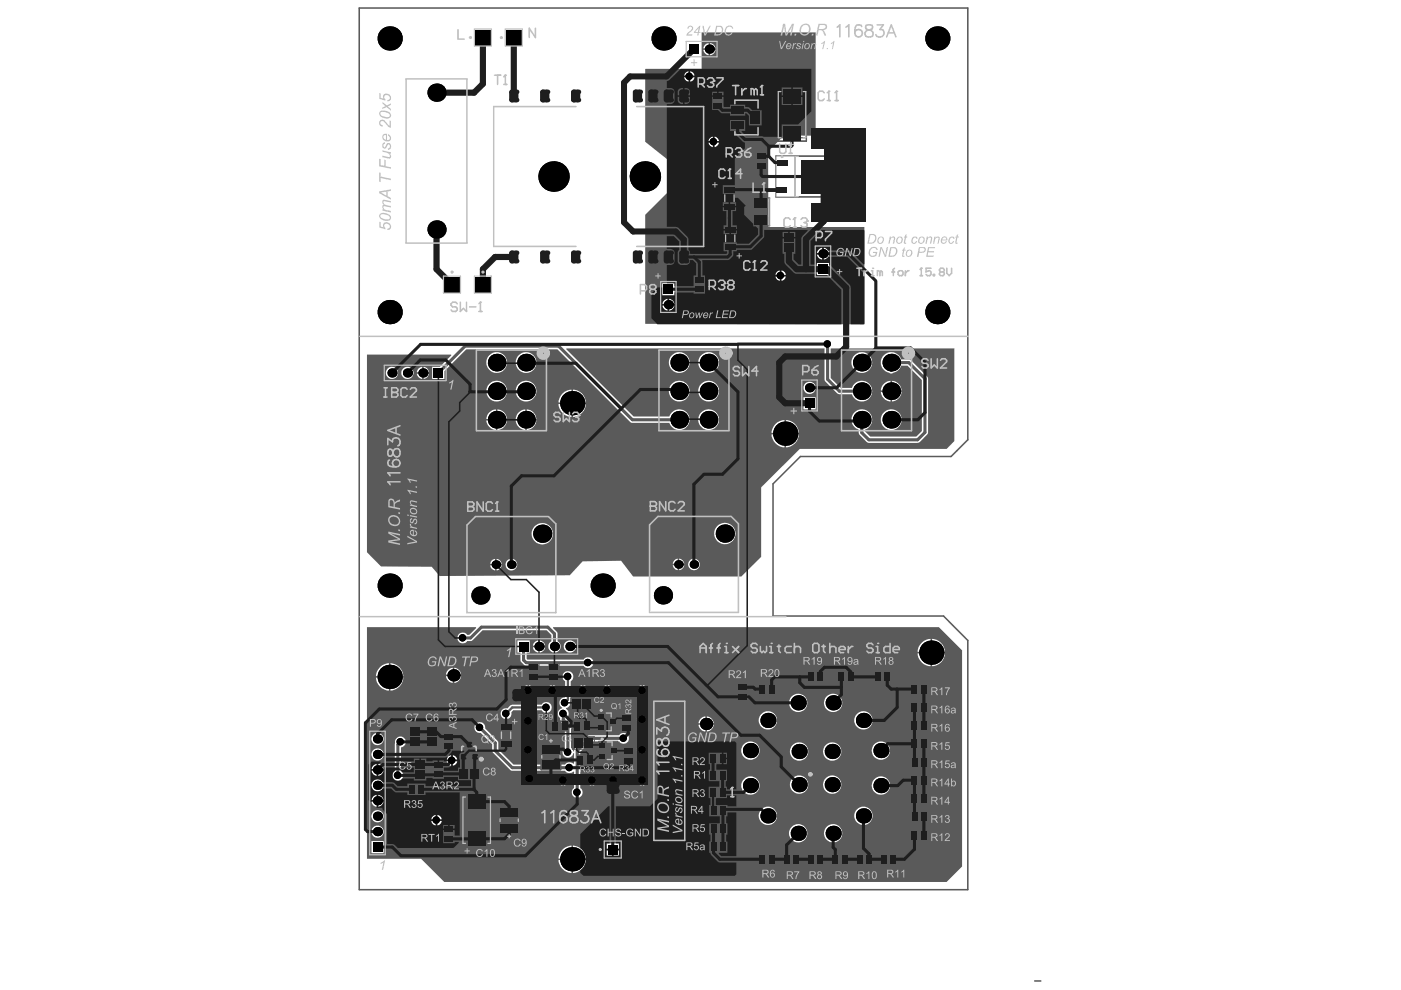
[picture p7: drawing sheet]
<svg xmlns="http://www.w3.org/2000/svg" width="297mm" height="210mm" viewBox="0 0 297 210" stroke-linecap="round" stroke-linejoin="round" font-family="sans-serif">
<g fill="none" stroke="#5a5a5a" stroke-width=".21">
<path d="M151.1 19.6h2.2v3.5h-2.2zM151.2 20h1.9v2.8h-1.9zM151.5 21.4h1.4M152.2 20.7v1.3M153.4 39.4h2.5v5.2h-2.5zM153.5 39.8h2.3v4.4h-2.3zM160.3 32.4h2.2v3.5h-2.2zM160.4 32.7h1.9v2.9h-1.9zM160.7 34.2h1.3M161.4 33.5v1.3M164.5 33h13.4v8.8h-13.4zM167.3 24.3h1.3"/>
<path d="M167.9 23.7v1.3M168.6 33.2h7.9v8.5h-7.9zM170.6 37.4h1.3M171.2 36.8v1.3M147.2 58.6h2.1v3.5h-2.1zM147.3 58.9h1.9v2.9h-1.9zM148.3 59.7v1.3M153.6 47.9h2.4v5.2h-2.4zM153.7 48.3h2.3v4.4h-2.3zM154 42h1.3M154.2 50.5h1.3M154.7 41.4v1.3"/>
<path d="M154.8 49.9v1.3M165.9 49.2h2.7v4.6h-2.7zM166.3 50h2v3h-2zM166.6 51.5h1.3M167.3 50.8v1.4M147.6 60.3h1.3M86.6 153.9h2.7v4.6h-2.7zM86.9 154.7h2.1v3.1h-2.1zM87.3 156.2h1.3M88 155.6v1.3M90.2 153.9h2.7v4.6h-2.7zM90.6 154.7h2v3.1h-2z"/>
<path d="M90.9 156.2h1.3M91.6 155.6v1.3M94.1 155.5h2.2v3.4h-2.2zM94.2 155.8h1.9v2.8h-1.9zM94.5 157.2h1.3M95.2 156.5v1.4M106.1 153.3h2.4v5.2h-2.4zM106.2 153.7h2.2v4.4h-2.2zM106.6 155.9h1.4M107.3 155.2v1.3M112.1 140.7h2.2v3.5h-2.2zM112.2 141.1h1.9v2.8h-1.9z"/>
<path d="M112.5 142.5h1.4M113.2 141.8v1.3M116.4 140.7h2.1v3.5h-2.1zM116.5 141.1h1.9v2.8h-1.9zM116.8 159.8v1.3M116.8 142.5h1.3M117 152.8h3.5v2.2h-3.5zM117.4 153h2.8v1.9h-2.8zM117.5 141.8v1.3M118.1 153.9h1.3M118.8 153.3v1.3M121 148h4.7v2.7h-4.7z"/>
<path d="M121.4 156.2h4.6v2.7h-4.6zM121.6 152.8h3.5v2.2h-3.5zM121.8 148.3h3.1v2.1h-3.1zM121.9 153h2.9v1.9h-2.9zM122.1 156.5h3.1v2h-3.1zM122.7 153.9h1.3M122.7 149.3h1.3M123 157.5h1.3M123.4 148.7v1.3M123.4 153.3v1.3M123.7 156.9v1.3M126.7 151h4v4.1h-4z"/>
<path d="M126.9 157.2h4v4h-4zM127.9 151.2h1.7v3.7h-1.7zM128.1 153h1.3M128.1 157.3h1.7v3.7h-1.7zM128.3 159.2h1.3M128.7 152.4v1.3M128.9 158.5v1.3M131.8 151.5h2.1v3.5h-2.1zM131.9 151.9h1.9v2.8h-1.9zM132.2 158.5h2.2v3.5h-2.2zM132.2 153.3h1.3M132.3 158.9h1.9v2.8h-1.9z"/>
<path d="M132.9 152.6v1.3M133.3 159.6v1.3M150.5 159.7h3.4v2.2h-3.4zM150.8 159.9h2.8v1.9h-2.8zM156.4 145h2.1v3.5h-2.1zM156.5 145.3h1.9v2.8h-1.9zM156.8 146.7h1.3M157.4 146.1v1.3M160.9 145h3.5v2.2h-3.5zM161.2 145.2h2.8v1.8h-2.8zM162 146.1h1.2M162.6 145.4v1.3"/>
<path d="M171.2 142.4h3.5v2.2h-3.5zM171.5 142.6h2.9v1.9h-2.9zM172.3 143.5h1.3M172.9 142.9v1.3M177.6 142.4h3.5v2.2h-3.5zM178 142.6h2.8v1.9h-2.8zM178.7 143.5h1.3M179.4 142.9v1.3M185.4 142.4h3.5v2.2h-3.5zM185.7 142.6h2.8v1.9h-2.8zM186.5 143.5h1.3M187.1 142.9v1.3"/>
<path d="M193.1 145h3.5v2.2h-3.5zM193.1 148.9h3.5v2.1h-3.5zM193.1 152.7h3.5v2.2h-3.5zM193.1 156.6h3.5v2.2h-3.5zM193.5 152.9h2.8v1.9h-2.8zM193.5 145.2h2.8v1.8h-2.8zM193.5 149h2.8v1.9h-2.8zM193.5 156.8h2.8v1.8h-2.8zM194.2 146.1h1.3M194.2 157.7h1.3M194.2 153.8h1.3M194.2 150h1.3"/>
<path d="M194.9 145.4v1.3M194.9 149.3v1.3M194.9 153.2v1.3M194.9 157v1.3M86.6 166.3h3.4v2.1h-3.4zM86.9 166.4h2.8v1.9h-2.8zM87.6 167.4h1.3M87.7 160.9h2.7v4.6h-2.7zM88.1 161.6h2v3.1h-2zM88.3 166.7v1.3M88.4 163.2h1.3M89.1 162.5v1.3"/>
<path d="M91.8 161.4h2.2v3.5h-2.2zM92 161.8h1.9v2.8h-1.9zM92.3 163.2h1.3M92.9 162.5v1.3M94.1 175.1h2.2v3.5h-2.2zM94.2 175.4h1.9v2.9h-1.9zM94.5 176.8h1.3M95.2 176.2v1.3M97.1 162.7h4.7v2.7h-4.7zM97.9 163.1h3.1v2h-3.1zM98.8 164.1h1.3M99.4 163.4v1.3"/>
<path d="M100.4 173.9h1.3M101.1 173.2v1.4M107.3 173.9h1.3M108 173.2v1.4M116.1 160.5h1.4M122.3 160h3.5v2.2h-3.5zM122.6 160.2h2.8v1.9h-2.8zM123.4 161.1h1.3M124 160.5v1.3M132.6 160.3h1.3M150.5 163.3h3.4v2.2h-3.4zM150.5 166.9h3.4v2.2h-3.4z"/>
<path d="M150.6 170.8h3.4v2.2h-3.4zM150.6 174.7h3.4v2.1h-3.4zM150.6 178.5h3.4v2.2h-3.4zM150.8 163.5h2.8v1.9h-2.8zM150.8 167.1h2.8v1.9h-2.8zM150.9 171h2.8v1.8h-2.8zM150.9 174.8h2.8v1.9h-2.8zM150.9 178.7h2.8v1.8h-2.8zM151.5 168h1.4M151.5 164.4h1.4M151.5 160.8h1.4M151.6 179.6h1.4"/>
<path d="M151.6 175.7h1.4M151.6 171.9h1.4M152.2 160.1v1.4M152.2 163.7v1.4M152.2 167.4v1.3M152.3 171.2v1.3M152.3 175.1v1.3M152.3 179v1.3M193.1 160.5h3.5v2.2h-3.5zM193.1 164.3h3.5v2.2h-3.5zM193.1 168.2h3.5v2.2h-3.5zM193.1 172.1h3.5v2.2h-3.5z"/>
<path d="M193.1 175.9h3.5v2.2h-3.5zM193.5 160.6h2.8v1.9h-2.8zM193.5 164.5h2.8v1.9h-2.8zM193.5 168.4h2.8v1.8h-2.8zM193.5 172.2h2.8v1.9h-2.8zM193.5 176.1h2.8v1.9h-2.8zM194.2 177h1.3M194.2 173.2h1.3M194.2 169.3h1.3M194.2 165.4h1.3M194.2 161.6h1.3M194.9 160.9v1.3"/>
<path d="M194.9 164.8v1.3M194.9 168.7v1.2M194.9 172.5v1.3M194.9 176.4v1.3M160.9 181.1h3.5v2.2h-3.5zM161.2 181.3h2.8v1.8h-2.8zM162 182.2h1.2M162.6 181.5v1.3M166 181.1h3.5v2.2h-3.5zM166.4 181.3h2.8v1.8h-2.8zM167.1 182.2h1.3M167.8 181.5v1.3"/>
<path d="M171.2 181.1h3.5v2.2h-3.5zM171.5 181.3h2.9v1.8h-2.9zM172.3 182.2h1.3M172.9 181.5v1.3M176.4 181.1h3.4v2.2h-3.4zM176.7 181.3h2.8v1.8h-2.8zM177.5 182.2h1.2M178.1 181.5v1.3M181.5 181.1h3.5v2.2h-3.5zM181.8 181.3h2.9v1.8h-2.9zM182.6 182.2h1.3M183.3 181.5v1.3"/>
<path d="M186.7 181.1h3.4v2.2h-3.4zM187 181.3h2.9v1.8h-2.9zM187.8 182.2h1.3M188.4 181.5v1.3"/>
</g>
<path d="M164.9 18.7h6.1v11.2h-6.1zM165 19.4h5.8v9.8h-5.8zM114.7 157.8h4.2v5.4h-4.2zM114.9 158.1h3.8v4.8h-3.8zM98 168.3h6.1v11.2h-6.1zM98.2 169h5.8v9.8h-5.8zM105.9 171.2h4.1v5.4h-4.1zM106 171.5h3.9v4.8h-3.9z" fill="none" stroke="#5a5a5a" stroke-width=".26"/>
<path d="M219.4 208h1.3" fill="none" stroke="#5a5a5a" stroke-width=".33"/>
<g fill="#5a5a5a">
<path d="M168.2 24.5l.3-.2 .4 .1 .1 .2-.1 .3-.1 .1-.1-.1 .2-.3-.4-.2-.2 .2 .2 .3-.2 .1-.1-.2z"/>
<path d="M168.2 25.4h.6v-.2l.2 .3z"/>
<path d="M168.2 26.1h.6l-.1-.2h.1l.2 .3z"/>
<path d="M101.4 174l.5-.1 .3 .4a.17 .17 0 0 1-.1 .2 .17 .17 0 0 1-.2 0l.2-.1-.1-.3h-.6l.1 .5-.2-.2z"/>
<path d="M101.3 175h.7l-.1-.2 .3 .3z"/>
<path d="M116 159.9l.2-.1-.1 .4 .5 .1 .1-.2-.2-.2 .1-.1 .2 .2v.2l-.3 .3-.4-.1z"/>
<path d="M116 159.3l.8 .1h-.7l.2 .1-.1 .1z"/>
<path d="M108 174.1l.2-.2h.4l.2 .6-.3 .1 .2-.4-.4-.2-.2 .2v.3h.1l-.1 .1z"/>
<path d="M101.3 175.5l.6-.1 .3 .3-.3 .2h-.4l-.2-.2zM101.4 175.5v.2l.2 .1 .5-.1-.2-.2z"/>
<path d="M108 174.8h.2l-.2 .2 .3 .2-.1-.4 .4-.1 .2 .4-.2 .1h-.5zM108.3 175a.2 .2 0 0 0 .4 0 .2 .2 0 0 0-.4 0z"/>
</g>
<path d="M76.2 1.7h129v91.6l-3.5 3.5h-32l-5.8 5.8v28h36.1l5.2 5.2v52.8h-129z" fill="none" stroke="#5a5a5a" stroke-width=".33"/>
<path d="M159.5 41.9h3.6v6h-3.6z" fill="none" stroke="#8c8c8c" stroke-width=".33"/>
<g fill="#8c8c8c">
<path d="M177.5 57.3h.5v-.6h.3v.6h.5v.2h-.5v.6h-.3v-.6h-.5z"/>
<path d="M107.5 138.1l.9-.5-.4 2.1h-.3l.4-1.6-.6 .3z"/>
<path d="M138.7 58.6h.6v-.6h.2v.6h.6v.2h-.6v.6h-.2v-.6h-.6z"/>
</g>
<path d="M154.8 168.9h.6M155.1 167v1.9" fill="none" stroke="#8c8c8c" stroke-width=".33"/>
<circle cx="155.1" cy="167" r=".16" fill="#8c8c8c"/>
<path d="M155.1 167l.3 .3" fill="none" stroke="#8c8c8c" stroke-width=".33"/>
<g fill="#8c8c8c">
<path d="M95.2 81.1l1-.6-.5 2.1h-.2l.3-1.6-.6 .3z"/>
<path d="M167.8 86.9h.5v-.5h.3v.5h.5v.3h-.5v.6h-.3v-.6h-.5z"/>
</g>
<path d="M185.1 150h.7M185.5 148v2M186.4 148v2l.7-.7 .7 .7v-2M188.4 148.3l.3-.3h.7l.3 .3v.4l-.3 .3h-.7l-.3 .3v.3l.3 .4h.7l.3-.4" fill="none" stroke="#8c8c8c" stroke-width=".33"/>
<circle cx="185.5" cy="148" r=".16" fill="#8c8c8c"/>
<g fill="none" stroke="#8c8c8c" stroke-width=".33">
<path d="M185.5 148l.3 .3"/>
<circle cx="171.8" cy="164.2" r=".36"/>
<circle cx="172.9" cy="162.9" r="2.59"/>
<circle cx="172.9" cy="162.9" r="16.8"/>
</g>
<g fill="#5a5a5a">
<path d="M77.8 75.2h17.9v.1l-2.4 2.5h-1.7v2.6h2.6v-1.7l4.7-4.6h19.3l15.6 15.5 8.1 .1a2.22 2.22 0 0 0 3.4 1.1 2.22 2.22 0 0 0 0-3.6 2.22 2.22 0 0 0-3.4 1.1h-7.6l-14.3-14.3 .1-.1h54.7v6.8l2.9 2.8 2.9 .1a2.22 2.22 0 0 0 3.4 1.1 2.22 2.22 0 0 0 0-3.6 2.22 2.22 0 0 0-3.4 1.2h-2.3l-2.2-2.1v-6.3h26.2v19.6l-1.6 1.7h-31.1l-8.2 8.1v14.8l-4.2 4.1h-23l-2.5-3.3-8.2 .1-2.7 3-27.6 .1-1.7-1.9-10.7-.1-3-3zM89.8 77.8v1.1h1.1v-.2a1.24 1.24 0 0 0-1.1-.9zM88.7 78.1l-.3 .8h1.1v-1.1zM180.5 76.9a2.21 2.21 0 0 0 4.4 0 2.21 2.21 0 0 0-4.4 0zM148 76.9a2.21 2.21 0 0 0 4.4 0 2.21 2.21 0 0 0-4.4 0zM141.8 76.9a2.21 2.21 0 0 0 4.4 0 2.21 2.21 0 0 0-4.4 0zM109.3 76.9a2.21 2.21 0 0 0 4.4 0 2.21 2.21 0 0 0-4.4 0zM103.1 76.9a2.21 2.21 0 0 0 4.4 0 2.21 2.21 0 0 0-4.4 0zM89.8 79.2v1.2l.2-.1a1.24 1.24 0 0 0 .9-1.1zM88.4 79.2v.2a1.34 1.34 0 0 0 1.1 1v-1.2zM85.1 79.1a1.3 1.3 0 0 0 2.6 0 1.3 1.3 0 0 0-2.6 0zM81.8 79.1a1.3 1.3 0 0 0 2.6 0 1.3 1.3 0 0 0-2.6 0zM189.1 80.7v2.1h2a2.14 2.14 0 0 0-2-2.1zM187.4 81.4a1.93 1.93 0 0 0-.6 1.4h2v-2.1a1.93 1.93 0 0 0-1.4 .7zM170.4 82.2a1.3 1.3 0 0 0 2.5 0 1.3 1.3 0 0 0-2.5 0zM189.1 83.1v2a2.21 2.21 0 0 0 2-2zM186.8 83.1a2.2 2.2 0 0 0 2 2v-2zM148 82.9a2.21 2.21 0 0 0 4.4 0 2.21 2.21 0 0 0-4.4 0zM141.8 82.9a2.21 2.21 0 0 0 4.4 0 2.21 2.21 0 0 0-4.4 0zM109.3 82.9a2.21 2.21 0 0 0 4.4 0 2.21 2.21 0 0 0-4.4 0zM103.1 82.9a2.21 2.21 0 0 0 4.4 0 2.21 2.21 0 0 0-4.4 0zM121.5 82.6v2.7h2.7a2.86 2.86 0 0 0-2.7-2.7zM119.3 83.4a3.1 3.1 0 0 0-.9 1.9h2.8v-2.7a2.82 2.82 0 0 0-1.9 .8zM170.4 84.2v2.6h2.5v-2.6zM121.5 85.7v2.7a2.92 2.92 0 0 0 2.7-2.7zM118.4 85.7a2.92 2.92 0 0 0 2.8 2.7v-2.7zM111.7 86.8v2h2a2.13 2.13 0 0 0-2-2zM110 87.4l-.5 .7-.2 .7h2.1v-2l-.7 .1zM105.5 86.8v2h2a2.13 2.13 0 0 0-2-2zM103.8 87.4l-.5 .7-.2 .7h2v-2a1.8 1.8 0 0 0-1.3 .6zM111.7 89.2v2a2.2 2.2 0 0 0 2-2zM109.3 89.2a2.28 2.28 0 0 0 2.1 2v-2zM105.5 89.2v2a2.2 2.2 0 0 0 2-2zM103.1 89.2a2.28 2.28 0 0 0 2 2v-2zM186.7 89a2.25 2.25 0 0 0 4.5 0 2.25 2.25 0 0 0-4.5 0zM148 89a2.21 2.21 0 0 0 4.4 0 2.21 2.21 0 0 0-4.4 0zM166.7 89.1v2.7h2.7a2.86 2.86 0 0 0-2.7-2.7zM164.4 89.9a3.1 3.1 0 0 0-.8 1.9h2.7v-2.7a2.82 2.82 0 0 0-1.9 .8zM187.4 75.3a2.18 2.18 0 0 0 1.1 3.7 .67 .67 0 0 0 .9 0 2.13 2.13 0 0 0 1.6-1.5h1.4l3.1 3.1v10.8l-1.2 1.2h-9.8l-1.1-1.1v-.4a2.21 2.21 0 0 0 1.1-3.4 2.21 2.21 0 0 0-3.6 0 2.21 2.21 0 0 0 1.2 3.4v.6l.2 .5 1.5 1.5 .4 .2h10.3l.5-.2 1.7-1.8v-11.8l-3.5-3.7-.5-.2h-1.7a2.17 2.17 0 0 0-3.6-.9zM166.7 92.1v2.8a2.92 2.92 0 0 0 2.7-2.8zM163.6 92.1a2.92 2.92 0 0 0 2.7 2.8v-2.8zM151.4 113.1a2.3 2.3 0 0 0 4.6 0 2.3 2.3 0 0 0-4.6 0zM112.7 113.2a2.28 2.28 0 0 0 4.5 0 2.28 2.28 0 0 0-4.5 0zM144 118.4v1.1h1.1v-.2a1.28 1.28 0 0 0-1.1-.9zM143 118.8l-.4 .7h1.1v-1.1zM105.3 118.5v1h1v-.1a1.19 1.19 0 0 0-1-.9zM104.3 118.8l-.4 .7h1.1v-1zM144 119.8v1.1l.7-.4 .4-.7zM142.6 119.8l.4 .7 .7 .4v-1.1zM145.9 119.7a1.25 1.25 0 0 0 2.5 0 1.25 1.25 0 0 0-2.5 0zM105.3 119.9v1.1l.2-.1a1.19 1.19 0 0 0 .8-1zM103.9 119.9l.1 .1a1.18 1.18 0 0 0 1 1v-1.1zM107.2 119.7a1.25 1.25 0 0 0 2.5 0 1.25 1.25 0 0 0-2.5 0z"/>
<path d="M77.8 133h23.1l.1 .1-1.5 1.5h-.5a1.14 1.14 0 0 0-1.6-.2 1.14 1.14 0 0 0 0 1.7 1.14 1.14 0 0 0 1.6-.2h1l2.3-2.3h13.6l1 1v1.4a1.3 1.3 0 0 0-.3 1.9 1.3 1.3 0 0 0 2 0 1.3 1.3 0 0 0-.4-1.9v-1.9l-1-1 .1-.1h81.8l4.9 4.9v45.8l-3.3 3.3h-106.5l-4.9-4.9h-11.5zM114.4 135.8v1.1h1.2a1.25 1.25 0 0 0-1.2-1.1zM113.4 136.1l-.4 .8h1.1v-1.1zM197.6 135.5v2.7h2.7a2.86 2.86 0 0 0-2.7-2.7zM195.4 136.3a2.53 2.53 0 0 0-.9 1.9h2.8v-2.7a2.68 2.68 0 0 0-1.9 .8zM114.4 137.2v1.1l.5-.1 .7-.8v-.2zM113 137.2l.4 .8 .7 .3v-1.1zM119.5 137.1a1.35 1.35 0 0 0 2.7 0 1.35 1.35 0 0 0-2.7 0zM197.6 138.5v2.8a2.8 2.8 0 0 0 2.7-2.8zM194.5 138.5a2.86 2.86 0 0 0 2.8 2.8v-2.8zM109.7 135.8v2.6h.6l.1 1.8 .9 .9 12.5 .1a1.14 1.14 0 0 0 1.6 .1 1.14 1.14 0 0 0 0-1.6 1.14 1.14 0 0 0-1.6 .1h-12l-.1-.1v-1.3h.6v-2.6zM96.3 141.6v1.4h1.5a1.59 1.59 0 0 0-1.5-1.4zM95 142l-.4 1h1.4v-1.4zM82.8 140.6v2.8h2.7a2.92 2.92 0 0 0-2.7-2.8zM80.6 141.5a2.67 2.67 0 0 0-.9 1.9h2.8v-2.8a3.1 3.1 0 0 0-1.9 .9zM96.3 143.4v1.4a1.59 1.59 0 0 0 1.5-1.4zM94.6 143.4a1.59 1.59 0 0 0 1.4 1.4v-1.4zM136.3 145.3v1h1l-.3-.7zM135.4 145.6l-.4 .7h1v-1zM128.9 145.3v1h1l-.3-.7zM127.9 145.6l-.3 .7h1v-1zM123.8 145.3v1h.9l-.3-.7zM122.8 145.6l-.4 .7h1v-1zM117.3 145.3v1h1l-.3-.7zM116.3 145.6l-.3 .7h1v-1zM112.1 145.3v1h1l-.3-.7zM111.2 145.6l-.4 .7h1v-1zM82.8 143.7v2.7a2.92 2.92 0 0 0 2.7-2.7zM79.7 143.7a2.92 2.92 0 0 0 2.8 2.7v-2.7zM136.3 146.6v.9h.2a1.06 1.06 0 0 0 .8-.9zM135 146.6l.1 .1a1.06 1.06 0 0 0 .9 .8v-.9zM128.9 146.6v.9h.1a1.14 1.14 0 0 0 .9-.9zM127.6 146.6v.1a1.06 1.06 0 0 0 1 .8v-.9zM123.8 146.6v.9h.1a1.06 1.06 0 0 0 .8-.9zM122.4 146.6l.1 .1a1.06 1.06 0 0 0 .9 .8v-.9zM117.3 146.6v.9h.1a1.14 1.14 0 0 0 .9-.9zM116 146.6v.1a1.06 1.06 0 0 0 1 .8v-.9zM112.1 146.6v.9l.7-.3 .3-.5v-.1zM110.8 146.6l.4 .6 .6 .3v-.9zM106.5 150.5a1.15 1.15 0 0 0 .5 1.9 1.15 1.15 0 0 0 1.4-1.4l.4-.4h6a1.15 1.15 0 0 0 1.8 .3 1.15 1.15 0 0 0 0-1.8 1.15 1.15 0 0 0-1.8 .3h-6.2l-.4 .2-.6 .6h-.6zM174.7 149a1.95 1.95 0 0 0 3.9 0 1.95 1.95 0 0 0-3.9 0zM167.3 149a1.95 1.95 0 0 0 3.9 0 1.95 1.95 0 0 0-3.9 0zM136.3 151.4v1h1v-.1a1.14 1.14 0 0 0-1-.9zM135.4 151.7l-.4 .7h1v-1zM112.1 151.7v1h1l-.3-.6zM111.2 152.1l-.4 .6h1v-1zM149.9 151.9v1.4h1.4a1.59 1.59 0 0 0-1.4-1.4zM148.6 152.4l-.5 .9h1.4v-1.4zM136.3 152.7v1h.2a1.06 1.06 0 0 0 .8-1zM135 152.7l.1 .1a1.06 1.06 0 0 0 .9 .9v-1zM112.1 153v1h.2l.7-.6 .1-.4zM110.8 153l.4 .7 .6 .3v-1zM181.1 152.7a1.95 1.95 0 0 0 3.9 0 1.95 1.95 0 0 0-3.9 0zM160.9 152.7a1.95 1.95 0 0 0 3.9 0 1.95 1.95 0 0 0-3.9 0zM149.9 153.7v1.4a1.59 1.59 0 0 0 1.4-1.4zM148.1 153.7a1.59 1.59 0 0 0 1.4 1.4v-1.4zM78.8 156.7a1.3 1.3 0 0 0 2.5 0 1.3 1.3 0 0 0-2.5 0zM136.3 157.9v.9h1l-.3-.6zM135.4 158.2l-.4 .6h1v-.9zM112.1 157.9v.9h1l-.3-.6zM111.2 158.2l-.4 .6h1v-.9zM136.3 159.1v1h.2l.5-.3 .3-.7zM135 159.1l.4 .7 .6 .3v-1zM112.1 159.1v1h.2l.7-.5 .1-.5zM110.8 159.1l.4 .7 .6 .3v-1zM96 160.1v1h1l-.4-.7zM95 160.4l-.3 .7h1v-1zM184.8 159.1a1.95 1.95 0 0 0 3.9 0 1.95 1.95 0 0 0-3.9 0zM157.2 159.1a1.95 1.95 0 0 0 3.9 0 1.95 1.95 0 0 0-3.9 0zM78.8 160a1.3 1.3 0 0 0 2.5 0 1.3 1.3 0 0 0-2.5 0zM174.5 159.3a1.95 1.95 0 0 0 3.9 0 1.95 1.95 0 0 0-3.9 0zM167.5 159.3a1.95 1.95 0 0 0 3.9 0 1.95 1.95 0 0 0-3.9 0zM100.9 153.4a1.15 1.15 0 0 0-.2 1.4 1.15 1.15 0 0 0 1.2 .6l2.4 2.4 .1 1.6 3.9 4h11.5a1.25 1.25 0 0 0 1.8 .2l.1 3.5a1.14 1.14 0 0 0-.2 1.7 1.14 1.14 0 0 0 1.7 0 1.14 1.14 0 0 0-.2-1.7v-7.7l2.3-2.2h6a1.14 1.14 0 0 0 1.7 .2 1.14 1.14 0 0 0 0-1.7 1.14 1.14 0 0 0-1.7 .2h-6.6l-2.8 2.8-.2 .6h-.1l-.2-.4-.3-.3v-4.1a.65 .65 0 0 0 .1-1l-1.1-1.1v-.2a1.15 1.15 0 0 0-.1-1.9v-.2a1.24 1.24 0 0 0 .9-1.5l.1-4.2a1.15 1.15 0 0 0 .3-1.7 1.15 1.15 0 0 0-1.8 0 1.15 1.15 0 0 0 .3 1.7v3.4a1.2 1.2 0 0 0-1.2 .9 1.2 1.2 0 0 0 .6 1.3v.2a1.12 1.12 0 0 0-.9 .9 1.12 1.12 0 0 0 .5 1.1v.7l1 1.1v4.6a1.15 1.15 0 0 0 0 1.9 1.15 1.15 0 0 0 1.8-.8h.1l-.1 2.2a1.25 1.25 0 0 0-1.8 .2h-10.9l-3.2-3.2-.1-1.6-2.7-2.8a1.16 1.16 0 0 0-.6-1.3 1.16 1.16 0 0 0-1.4 .2zM96 161.4v1l.6-.4 .4-.6zM94.7 161.4l.3 .6 .7 .4v-1zM80.2 161.9v1.2h1.1a1.25 1.25 0 0 0-1.1-1.2zM79.1 162.3l-.3 .8h1.1v-1.2zM78.8 163.4v.2a1.24 1.24 0 0 0 1.1 .9v-1.1zM80.2 163.4v1.1h.2a1.24 1.24 0 0 0 .9-1.1zM112.4 164v.9h1l-.3-.6zM111.5 164.3l-.3 .6h.9v-.9zM136.3 164.3v1h1v-.2a1.06 1.06 0 0 0-1-.8zM135.4 164.6l-.4 .7h1v-1zM130.2 164.3v1h1v-.2a1.06 1.06 0 0 0-1-.8zM129.2 164.6l-.3 .7h1v-1zM125.7 164.3v1h1l-.1-.2a1.06 1.06 0 0 0-.9-.8zM124.7 164.6l-.3 .7h1v-1zM119.6 164.3v1h.9v-.2a1.06 1.06 0 0 0-.9-.8zM118.6 164.6l-.4 .7h1v-1zM84.1 156.5a.99 .99 0 0 0-.3 1.1l-.1 5.9a1.14 1.14 0 0 0-.2 1.7 1.14 1.14 0 0 0 1.7 0 1.14 1.14 0 0 0-.2-1.7v-5.1a1.14 1.14 0 0 0 1-1.6 1.14 1.14 0 0 0-1.9-.3zM112.4 165.3v.9h.2l.5-.3 .3-.6zM111.2 165.3l.3 .6 .6 .3v-.9zM136.3 165.6v1l.2-.1a1.06 1.06 0 0 0 .8-.9zM135 165.6l.1 .1a1.14 1.14 0 0 0 .9 .9v-1zM130.2 165.6v1l.1-.1a1.06 1.06 0 0 0 .9-.9zM128.9 165.6v.1a1.14 1.14 0 0 0 1 .9v-1zM125.7 165.6v1l.1-.1a1.14 1.14 0 0 0 .9-.9zM124.4 165.6v.1a1.14 1.14 0 0 0 1 .9v-1zM119.6 165.6v1l.1-.1a1.14 1.14 0 0 0 .8-.9zM118.2 165.6l.1 .1a1.14 1.14 0 0 0 .9 .9v-1zM78.8 166.5a1.3 1.3 0 0 0 2.5 0 1.3 1.3 0 0 0-2.5 0zM174.5 166.4a1.95 1.95 0 0 0 3.9 0 1.95 1.95 0 0 0-3.9 0zM167.5 166.4a1.95 1.95 0 0 0 3.9 0 1.95 1.95 0 0 0-3.9 0zM184.8 166.5a1.95 1.95 0 0 0 3.9 0 1.95 1.95 0 0 0-3.9 0zM157.2 166.5a1.95 1.95 0 0 0 3.9 0 1.95 1.95 0 0 0-3.9 0zM80.2 168.5v1.1h1.1a1.25 1.25 0 0 0-1.1-1.1zM79.1 168.9l-.3 .7h1.1v-1.1zM80.2 169.9v1.2h.2a1.24 1.24 0 0 0 .9-1.2zM78.8 169.9v.2a1.24 1.24 0 0 0 1.1 1v-1.2zM92.7 172.8v.9h1v-.1a1.14 1.14 0 0 0-1-.8zM91.7 173.1l-.3 .6h1v-.9zM78.8 173.1a1.3 1.3 0 0 0 2.5 0 1.3 1.3 0 0 0-2.5 0zM181.1 173a1.95 1.95 0 0 0 3.9 0 1.95 1.95 0 0 0-3.9 0zM160.9 173a1.95 1.95 0 0 0 3.9 0 1.95 1.95 0 0 0-3.9 0zM92.7 174.1v.9h.1a1.14 1.14 0 0 0 .9-.9zM91.4 174.1v.1a1.14 1.14 0 0 0 1 .8v-.9zM78.8 176.3a1.3 1.3 0 0 0 2.5 0 1.3 1.3 0 0 0-2.5 0zM174.7 176.7a1.95 1.95 0 0 0 3.9 0 1.95 1.95 0 0 0-3.9 0zM167.3 176.7a1.95 1.95 0 0 0 3.9 0 1.95 1.95 0 0 0-3.9 0zM130.1 178.8v1.2h1.1v-1.2zM128.6 178.8v1.2h1.1v-1.2zM78.8 178.3v2.6h2.5v-2.6zM130.1 180.3v1.1h1.1v-1.1zM128.6 180.3v1.1h1.1v-1.1zM121.5 179.3v2.7h2.7a2.92 2.92 0 0 0-2.7-2.7zM119.3 180.1a3.1 3.1 0 0 0-.9 1.9h2.8v-2.7a3.1 3.1 0 0 0-1.9 .8zM121.5 182.3v2.8a2.92 2.92 0 0 0 2.7-2.8zM118.4 182.3a2.92 2.92 0 0 0 2.8 2.8v-2.8z"/>
<path d="M136.8 14.6h12v-7.7h24.1v21.8h-6.6l-3.5 3.4 .1 16h20.4v20.5l-.2 .2-46.3-.1v-23.2l5.2-5.1v-6.2l-5.2-4.1zM150.6 9.1v1.1h1.1v-.1a1.24 1.24 0 0 0-1.1-1zM149.5 9.5l-.4 .7h1.1v-1.1zM150.6 10.6v1.1h.2a1.34 1.34 0 0 0 .9-1.1zM149.1 10.6l.1 .1a1.24 1.24 0 0 0 1 1v-1.1zM146.3 15.1v.9h1v-.1a1.06 1.06 0 0 0-1-.8zM145.3 15.4l-.3 .6h1v-.9zM146.3 16.4v1l.2-.1a1.06 1.06 0 0 0 .8-.9zM145 16.4l.1 .1a1.14 1.14 0 0 0 .9 .9v-1zM151.5 28.9v1h1l-.4-.6zM150.5 29.3l-.3 .6h.9v-1zM151.5 30.2v1h.1l.5-.3 .4-.7zM150.2 30.2l.3 .7 .6 .3v-1zM174.6 52.5v1.1h1.2v-.1a1.34 1.34 0 0 0-1.2-1zM173.6 52.9l-.4 .7h1.1v-1.1zM174.6 54v1.1l.2-.1a1.24 1.24 0 0 0 1-1zM173.2 54a1.25 1.25 0 0 0 1.1 1.1v-1.1zM165.7 57.3v1h1l-.4-.7zM164.7 57.6l-.3 .7h.9v-1zM173.2 55.8v2.5h2.6v-2.5zM165.7 58.6v1l.6-.3 .4-.7zM164.4 58.6v.1a1.06 1.06 0 0 0 .9 .9v-1zM140.4 60.1v2.5h2.6v-2.5zM141.9 63.3v1.1h1.1a1.25 1.25 0 0 0-1.1-1.1zM140.8 63.7l-.4 .7h1.1v-1.1zM141.9 64.8v1.1h.1a1.24 1.24 0 0 0 1-1.1zM140.4 64.8v.2a1.34 1.34 0 0 0 1.1 .9v-1.1z"/>
</g>
<path d="M92.9 79.1l5.7-5.7h19.8l15.7 15.6h9.9M175.5 73v7.4l2.5 2.5h4.7M189 78.6v-1.4l.3-.3h3.4l3.4 3.4v11.4l-1.6 1.6h-10.3l-1.5-1.6v-2.7M98.1 135.3h1.7l2.3-2.3h14l1.5 1.4v2.7M111 137.1v2.8l.6 .6h13.1M84.9 157.3l-.5 .6v6.5M101.7 154.3l3.3 3.2v1.7l3.6 3.6h12.1M119.4 151.3v1.3l1.3 1.3-.3 .4v5.2M132.2 156.5h-7.2l-2.6 2.7v8.8" fill="none" stroke="#5a5a5a" stroke-width=".66"/>
<path d="M115.8 150h-7.2l-1.3 1.3M120.4 143.4v5l-.6 .6" fill="none" stroke="#5a5a5a" stroke-width=".49"/>
<path d="M119.8 149v.3" fill="none" stroke="#5a5a5a" stroke-width=".33"/>
<g fill="#000">
<circle cx="82.6" cy="8.2" r="2.57"/>
<circle cx="92.6" cy="19.6" r="1.93"/>
<circle cx="140.7" cy="8.2" r="2.57"/>
<circle cx="146.1" cy="16.2" r=".79"/>
<circle cx="150.4" cy="10.4" r=".97"/>
<circle cx="198.7" cy="8.2" r="2.57"/>
<circle cx="117.4" cy="37.4" r="3.2"/>
<circle cx="136.7" cy="37.4" r="3.2"/>
<circle cx="151.2" cy="30" r=".79"/>
<circle cx="92.6" cy="48.7" r="1.93"/>
<circle cx="165.4" cy="58.4" r=".79"/>
<circle cx="174.5" cy="53.8" r=".97"/>
<circle cx="82.6" cy="66.2" r="2.57"/>
<circle cx="83.1" cy="79.1" r=".97"/>
<circle cx="86.4" cy="79.1" r=".97"/>
<circle cx="89.7" cy="79.1" r=".97"/>
<circle cx="105.3" cy="76.9" r="1.87"/>
<circle cx="111.5" cy="76.9" r="1.87"/>
<circle cx="141.7" cy="64.6" r=".97"/>
<circle cx="144" cy="76.9" r="1.87"/>
<circle cx="150.2" cy="76.9" r="1.87"/>
<circle cx="175.4" cy="72.9" r=".79"/>
<circle cx="182.7" cy="76.9" r="1.87"/>
<circle cx="189" cy="76.9" r="1.87"/>
<circle cx="198.7" cy="66.2" r="2.57"/>
<circle cx="105.3" cy="89" r="1.87"/>
<circle cx="105.3" cy="82.9" r="1.87"/>
<circle cx="111.5" cy="89" r="1.87"/>
<circle cx="111.5" cy="82.9" r="1.87"/>
<circle cx="121.3" cy="85.5" r="2.57"/>
<circle cx="144" cy="89" r="1.87"/>
<circle cx="144" cy="82.9" r="1.87"/>
<circle cx="150.2" cy="82.9" r="1.87"/>
<circle cx="150.2" cy="89" r="1.87"/>
<circle cx="166.5" cy="91.9" r="2.57"/>
<circle cx="171.6" cy="82.2" r=".97"/>
<circle cx="182.7" cy="82.9" r="1.87"/>
<circle cx="182.7" cy="89" r="1.87"/>
<circle cx="189" cy="89" r="1.87"/>
<circle cx="189" cy="82.9" r="1.87"/>
<circle cx="105.1" cy="119.7" r=".9"/>
<circle cx="108.4" cy="119.7" r=".9"/>
<circle cx="115" cy="113.2" r="1.93"/>
<circle cx="143.8" cy="119.7" r=".9"/>
<circle cx="147.1" cy="119.7" r=".9"/>
<circle cx="153.7" cy="113.1" r="1.93"/>
<circle cx="82.6" cy="124.2" r="2.57"/>
<circle cx="98.1" cy="135.2" r=".79"/>
<circle cx="101.9" cy="126.3" r="1.93"/>
<circle cx="114.3" cy="137.1" r=".97"/>
<circle cx="117.6" cy="137.1" r=".97"/>
<circle cx="120.8" cy="137.1" r=".97"/>
<circle cx="127.8" cy="124.2" r="2.57"/>
<circle cx="140.6" cy="126.2" r="1.93"/>
<circle cx="197.5" cy="138.4" r="2.57"/>
<circle cx="80" cy="160" r=".97"/>
<circle cx="80" cy="156.7" r=".97"/>
<circle cx="82.6" cy="143.5" r="2.57"/>
<circle cx="84.8" cy="157.3" r=".79"/>
<circle cx="96.2" cy="143.2" r="1.29"/>
<circle cx="101.7" cy="154.2" r=".79"/>
<circle cx="107.2" cy="151.3" r=".79"/>
<circle cx="111.9" cy="158.9" r=".79"/>
<circle cx="111.9" cy="146.4" r=".79"/>
<circle cx="111.9" cy="152.8" r=".79"/>
<circle cx="115.8" cy="150" r=".79"/>
<circle cx="117.1" cy="146.4" r=".79"/>
<circle cx="119.4" cy="151.3" r=".79"/>
<circle cx="119.7" cy="149" r=".79"/>
<circle cx="120.3" cy="143.4" r=".79"/>
<circle cx="120.3" cy="159.5" r=".79"/>
<circle cx="123.5" cy="146.4" r=".79"/>
<circle cx="124.6" cy="140.5" r=".79"/>
<circle cx="128.7" cy="146.4" r=".79"/>
<circle cx="132.1" cy="156.5" r=".79"/>
<circle cx="136.1" cy="152.5" r=".79"/>
<circle cx="136.1" cy="158.9" r=".79"/>
<circle cx="136.1" cy="146.4" r=".79"/>
<circle cx="149.7" cy="153.5" r="1.29"/>
<circle cx="159.1" cy="159.1" r="1.61"/>
<circle cx="162.8" cy="152.7" r="1.61"/>
<circle cx="169.2" cy="149" r="1.61"/>
<circle cx="169.4" cy="159.3" r="1.61"/>
<circle cx="176.5" cy="159.3" r="1.61"/>
<circle cx="176.6" cy="149" r="1.61"/>
<circle cx="183.1" cy="152.7" r="1.61"/>
<circle cx="186.8" cy="159.1" r="1.61"/>
<circle cx="80" cy="169.8" r=".97"/>
<circle cx="80" cy="166.5" r=".97"/>
<circle cx="80" cy="176.3" r=".97"/>
<circle cx="80" cy="163.2" r=".97"/>
<circle cx="80" cy="173" r=".97"/>
<circle cx="84.3" cy="164.4" r=".79"/>
<circle cx="92.5" cy="173.9" r=".79"/>
<circle cx="95.8" cy="161.2" r=".79"/>
<circle cx="112.2" cy="165.1" r=".79"/>
<circle cx="119.3" cy="165.4" r=".79"/>
<circle cx="120.7" cy="162.7" r=".79"/>
<circle cx="122.3" cy="168" r=".79"/>
<circle cx="125.5" cy="165.4" r=".79"/>
<circle cx="130" cy="165.4" r=".79"/>
<circle cx="136.1" cy="165.4" r=".79"/>
<circle cx="159.1" cy="166.6" r="1.61"/>
<circle cx="162.8" cy="173" r="1.61"/>
<circle cx="169.2" cy="176.7" r="1.61"/>
<circle cx="169.4" cy="166.4" r="1.61"/>
<circle cx="176.5" cy="166.4" r="1.61"/>
<circle cx="176.6" cy="176.7" r="1.61"/>
<circle cx="183.1" cy="173" r="1.61"/>
<circle cx="186.8" cy="166.6" r="1.61"/>
<circle cx="121.3" cy="182.2" r="2.57"/>
</g>
<g fill="#000">
<path d="M100.8 6.4h3.2v3.2h-3.2z" fill-rule="evenodd"/>
<path d="M107.3 6.4h3.2v3.2h-3.2z" fill-rule="evenodd"/>
<path d="M146.2 9.5h1.9v1.9h-1.9z" fill-rule="evenodd"/>
<path d="M94.2 58.7h3.2v3.3h-3.2z" fill-rule="evenodd"/>
<path d="M100.8 58.7h3.2v3.3h-3.2z" fill-rule="evenodd"/>
<path d="M173.5 56.1h1.9v2h-1.9z" fill-rule="evenodd"/>
<path d="M140.7 60.3h2v2h-2z" fill-rule="evenodd"/>
<path d="M92 78.1h1.9v2h-1.9z" fill-rule="evenodd"/>
<path d="M170.7 84.5h1.9v1.9h-1.9z" fill-rule="evenodd"/>
<path d="M110 136.1h2v1.9h-2z" fill-rule="evenodd"/>
<path d="M79.1 178.6h1.9v1.9h-1.9z" fill-rule="evenodd"/>
<path d="M128.9 179.1h2v2h-2z" fill-rule="evenodd"/>
</g>
<g fill="#1e1e1e">
<path d="M151.8 169.3l2.3-.1v-.5h2v2.3h-1.9v-.3h-2.4z"/>
<path d="M141.4 50.1h1.5l1.1 1.1v1.8l-.3 .6v1.8a.84 .84 0 0 0 .8 .8h1a.87 .87 0 0 0 .8-1.1h.6l.7 .8v2.5h-.5v2.3h-4.1v-.6h-1.6v-3.9h.8a.84 .84 0 0 0 .8-.8v-1.8a.84 .84 0 0 0-.8-.8h-.8z"/>
<path d="M154.2 172.3h1.9v9.2h-3.2l-.5-.5v-.2h1.8v-2.4h-.2v-1.5h.2v-2.3h-.2v-1.5h.2z"/>
<path d="M141.4 17.2l.6-.3 2.3-2.3h27.7v9l-2.8 2.8h-3.5v2.6l-7.5-.1-1-1 .1-.1h.7v-2.4h-3.2v2.4h.9l.2 .7 1.6 1.5 .4 .2v1.3l-2.1 2.1v5.7h-2.6v1.8h2.6v.8h.7l1.6 1.7-.3 .3v1.6l1.9 2v.5h.5l.5 .5v1.2l-1.9 2h-2.6v-.3h-2.8v1.9h.8v.4l-.2 .1h-7.7l-.1-.5-.2-.3-.1-2.4-.2-.5-2-1.9-2.3-.1v-26h.8a.84 .84 0 0 0 .8-.9v-1.7a.79 .79 0 0 0-.8-.8h-.8zM146.3 15.1v.9h1v-.1a1.06 1.06 0 0 0-1-.8zM145.3 15.4l-.3 .6h1v-.9zM146.3 16.4v1l.2-.1a1.06 1.06 0 0 0 .8-.9zM145 16.4l.1 .1a1.14 1.14 0 0 0 .9 .9v-1zM145.2 18.7v1.5h1.1v-.7a.86 .86 0 0 0-1.1-.8zM143.9 18.9l-.2 .6v.7h1.1v-1.5zM152.4 19.4v.8h1v-.8zM151 19.4v.8h1v-.8zM168.1 18.5v1.7h2v-1.7zM165.7 18.5v1.7h2.1v-1.7zM145.2 20.5v1.6a.93 .93 0 0 0 1.1-.9v-.7zM143.7 20.5v.7a.9 .9 0 0 0 1.1 .9v-1.6zM168.1 20.6v1.7h2v-1.7zM165.7 20.6v1.7h2.1v-1.7zM151 20.5v2.8h1.2l.7 .7h1.9v.5h3.2v-.5h.2l.6 .6v2h2.7v-3.2h-2a1.34 1.34 0 0 0-1.5-.7v-.5h-3.2v.5h-1.3l-.1-.1v-2.1zM151.5 28.9v1h1l-.4-.6zM150.5 29.3l-.3 .6h.9v-1zM151.5 30.2v1h.1l.5-.3 .4-.7zM150.2 30.2l.3 .7 .6 .3v-1zM154.8 42.9v.7h1.3v-.7zM153.2 42.9v.7h1.3v-.7zM153.2 44v.8h.8v3h-.6v.8h2.8v-.8h-.9v-3h.8v-.8h-1.4v-.2v.2zM155 48.9v.7h1.2v-.7zM153.4 48.9v.7h1.3v-.7z"/>
<path d="M81.8 160.7l12.6-.1 .4-.1 .1 .1-.2 .5h1v-1l-.4 .1-.1-.1 .6-.7v-.2h2.6l.1 .1-.3 .2-.6 .2a1.28 1.28 0 0 0-.1 1.5v1.5h-.4v.7h-3v-.7h1.2l.4-.3v-1h-1.6v-.2h-1v1h-.3v-1h-1.1v.2h-1.3v-.6h-1.2v1.3h-.3v-1.3h-1.2v.6h-5.9zM96 160.1v1h1l-.4-.7zM96 161.4v1l.6-.4 .4-.6z"/>
<path d="M138.1 62.2l1.3-1.3h1v1.7h2.6v-.6h4.1v.3h2.4v-3.9h-.6v-3.3h5.4l.5-.2a1.37 1.37 0 0 0 .7-1.6h.7v-.3l3.1-.1 2.7-2.6v-1.5h9.2v.1l-1.3 1.5v5.7h-.6l-1-1.1v-1.2h.3v-3.2h-2.7v3.2h.4v1.9l.3 .4 2.1 1.9 4.5 .1v.2h2.1l3.1 3.1v7.4h-39l-1.3-1.3zM167.4 49.2v1h1.2v-1zM165.9 49.2v1h1.2v-1zM165.7 57.3v1h1l-.4-.7zM164.7 57.6l-.3 .7h.9v-1zM165.7 58.6v1l.6-.3 .4-.7zM164.4 58.6v.1a1.06 1.06 0 0 0 .9 .9v-1zM141.9 63.3v1.1h1.1a1.25 1.25 0 0 0-1.1-1.1zM140.8 63.7l-.4 .7h1.1v-1.1zM141.9 64.8v1.1h.1a1.24 1.24 0 0 0 1-1.1zM140.4 64.8v.2a1.34 1.34 0 0 0 1.1 .9v-1.1z"/>
<path d="M171.9 51.1l2.3-2.3h8.9l.2 .1v7.1l-.2 .1-2.9-2.9-4.6-.1-.5-.4-.5-.2v2.6l.5-.2 .5-.4h4l3.7 3.6v10.7h-2.9v-7.8l-.3-.7-3.9-3.9-.4-.2v-.4h-2.6v.3h-1.3zM173.6 52.9l-.4 .7h1.1v-1.1zM173.2 54a1.25 1.25 0 0 0 1.1 1.1v-1.1z"/>
<path d="M78.1 162.1l.7-.6h1.9v.1l-.3 .4-.2-.1v1.2h1.1l.2-.4h6.2v1h-2.4a1.14 1.14 0 0 0-1.7-.1 1.14 1.14 0 0 0 0 1.7 1.14 1.14 0 0 0 1.7-.2h2.4v.4h2.7v-.6h1.3v.2h2.4v-.4h3v.7h2.8v1.3h-9.7v-.6h-3.8v.6h-2.1l-.9-.8-2.3-.1a1.31 1.31 0 0 0-1.9-.3 1.31 1.31 0 0 0 0 2 1.31 1.31 0 0 0 1.9-.3h1.8l.9 .8h2.6v.6h3.8v-.6h7.3v9.2l-1.1-.1v-1.1h-2.4v2.8h2.4v-.3h.8l.1 .2-1.1 1.1h-11.9a1.92 1.92 0 0 0-2.2-.9v-6.3l-1-1v-.3h-1.2v-1.4h-1.1l-.2 .2-.5-.5zM79.1 162.3l-.3 .8h1.1v-1.2zM78.8 163.4v.2a1.24 1.24 0 0 0 1.1 .9v-1.1zM80.2 163.4v1.1h.2a1.24 1.24 0 0 0 .9-1.1zM80.2 168.5v1.1h1.1a1.25 1.25 0 0 0-1.1-1.1zM79.1 168.9l-.3 .7h1.1v-1.1zM80.2 169.9v1.2h.2a1.24 1.24 0 0 0 .9-1.2zM92.7 172.8v.9h1v-.1a1.14 1.14 0 0 0-1-.8zM91.7 173.1l-.3 .6h1v-.9zM92.7 174.1v.9h.1a1.14 1.14 0 0 0 .9-.9zM91.4 174.1v.1a1.14 1.14 0 0 0 1 .8v-.9zM95.3 174.9v.8h1.1v-.8zM94 174.9v.8h1v-.8z"/>
<path d="M139.4 157.2h16.4l.3 .3v9.9h-2v-.6h-.2v-1.2h.2v-2.4h-2.2l.1-1.2h1.1v-2.4h-2.8v2.4h.2v1.2h-.2v2.4h2.2l-.1 1.2h-2.1v2.4h.3v1.5h-.2v2.4h2.2v1.5h-2.2v2.3h.2v1.5h-.2v2.4h.2l.2 .5 1.6 1.5 3.7 .1v2.5l-.3 .3h-32.1l-.7-.7v-.5a2.8 2.8 0 0 0 1.2-2.2h-2.9v-.3h2.9a3 3 0 0 0-1.2-2.2v-3l5.9-5.8h.4v7.8h-.7v1.2h1.3v.1v-.1h1.3v-1.2h-.6v-7.8h7.2l1.6-1.7zM153.4 159.6v1h.7v-1zM153.4 161v1h.7v-1zM130.1 180.3v1.1h1.1v-1.1zM128.6 180.3v1.1h1.1v-1.1z"/>
</g>
<g fill="none" stroke="#1e1e1e" stroke-width=".66">
<path d="M152.2 22.4l1 1h5.3l1.6 1.6M156.4 26.6v1.4l1.5 1.6h3.6l1.5 1.4M161.4 35.1v2l.3 .3h12.1v.8l.8 .9M161.4 33.1h1.6M163 33.1l1.3 1.4h1.5M163 31v2.1M167.9 28.3v2.5l-.1 .2h-4.8M147.2 54.5l1.1 1.1v3.7M154.7 43.8v4.8l.1 .1M154.7 40.2h10.9l.2 .2h-4.1l-.3 .3v1.5M161.4 46.7v3.3l-2.3 2.3h-4.3v1.7l-.5 .5h-9.3M166.8 49.9l.5 .5"/>
<path d="M174.5 53.8h5.4l5.8 5.8M185.7 59.7v14.2M86.4 79.1l2.7-2.8h5.4l5.2 5.2v1.5M109.9 77h12.2l9.5 9.7M141.7 61.3h6.6M150.2 76.9l6.3 6.2v14.2l-3.3 3.3h-4l-2.1 2.1v17M156.5 73h19M156.5 73h-67.3l-6.1 6.1M99.6 83.1h11.9M144 82.9l-.3-.3h-7.9l-18.3 18.3h-6.9l-2.2 2.1v16.7M171.6 82.2h5.8l8.4-8.4h7.3l3 3v10.7l-1.5 1.5h-5.6M171.6 85.5v1.7l2.1 2.1h8.5l.8 .7"/>
<path d="M120.8 137.1h20.7l10.7 10.6h5.2M84.9 157.3h6.7M88 155.1h4.5l1 1.1h4.3l1.6 1.7M95.2 158.2v1l-.8 .8h-14.4M101.7 154.3l-1.6-1.7h-17.1l-3 3v1.1M113.2 141.5h-4.9l-1 1v5.9l-2 1.9h-24.9l-2.9 3v22.6l.4 .4h2.1M117.5 158.8h1.9l.7 .7h.3M117.8 146.4v7.5M119.4 151.3l1.7 1.6v1M119.8 153.9h2.5M124.7 140.5h17l15.4 15.4h3.9l4.6 4.6v2.1l3.8 3.8M133.2 154.3v1.3l-1 .9"/>
<path d="M157.4 145.7h2.3l.4 .4h1.5M158.8 147.7l1.3 1.3h9.1M169.6 143.5v1.3l1 .9h7.8M171.9 143.5h-7.6l-.7 .7v1.9M173.9 143.5v-1.1l.9-.9h4.6l1 1v1h5.7M178.4 143.5v3.8l-1.8 1.7M188.1 143.5v1.8l.8 .8h5M190.2 146.1v3.9l-2.7 2.7h-4.4M193.9 150v11.6M193.9 157.7h-5.7l-1.4 1.4M195.9 146.1v7.7M195.9 157.7v11.6"/>
<path d="M80 166.5h3.2l.8 .9h3.3M89.1 164.1l-.4 .3h-4.3M89.1 164.3h3.7M89.3 167.4h11.1M92.9 164.1h5.5M95.8 161.2l-.8 .9h-13.8l-1.2 1.1M98.2 160.4v3.5M100.4 167.4l.7 .6v2h5.9l1 1v1.2M100.5 164.1l-.1 3.3M100.6 160.4v3.5M108 175.6v1.2l-1 1-11.8 .1M122.4 168v2.5l-11 10.9h-26.4l-1.8-1.8h-3.2"/>
<path d="M123 161.1h-5.2l-1 1v2.3l-.3 .3M129.9 167v13.1M133.3 161.3v1.2l-.3 .3h-12.3M151.2 160.8v3.6M151.3 175.7v5.1l1.3 1.4h9M153.2 164.4v3.6h4.4l1.5-1.4M162.8 173l-1.4-1.4h-7.8l-.3 .3v7.7M169.2 176.7l-2.4 2.4v3.1h-3.2M176.6 176.7v3l.5 .4v2.1h-3.2M183.1 173v6.9l1.1 1.1v1.2h3.2M186.8 166.6h3.5l1.2-1.2h2.4v7.8M193.9 177v3.1l-2.1 2.1h-2.4"/>
<path d="M195.9 173.2v3.8M168.8 182.2h3.1M179.1 182.2h3.2"/>
</g>
<g fill="none" stroke="#1e1e1e" stroke-width=".33">
<path d="M92.9 79.1v56.6l1.5 1.4h16.6M105.3 77h4.6M144 76.9h6.2M156.5 73v3.4l1.9 2v58.5l-8.3 8.3h-.4M100 82.8l-2.5 2.6v1.7l-2.3 2.3v44.6l1.3 1.3h1.6M105.3 89h6.2M144 83.2h5M144.4 88.9h6.3M105.1 119.7l3.2 3.2h3.3l2.7 2.7v11.5M117.6 137.1l-.1 4.4M115.8 150v4.9l.7 .7h7.2l1.1 1v.9M119.8 149h2.1l.6 .6v2.5l.2 .2h1.3l.3 .3v1.7h3.2"/>
<path d="M120.4 143.4v.1M122.3 158.2v.9l.4 .4h1.6l.4 .4v1.2h1.3l.7-.7h1M124.3 149.3v.9l1.7 1.6h1.5l1.2 1.2v3.2l-1 1.1v.7h-2.5M132.9 152.3h-2.1l-.8 .7"/>
</g>
<path d="M107.3 157.7v1.1l-.3 .4h-7.6l-1.2 1.2M107.3 151.3v2.8M113.2 143.5h7.2M157.4 147.7h1.4M151.2 168v3.8" fill="none" stroke="#1e1e1e" stroke-width=".49"/>
<path d="M102.4 8v9.8l-1.9 1.8h-7.9M108.9 8v12.4M147.1 10.4l-5.8 5.8h-7.7l-1.3 1.3v29.6l1.9 2h9.1l1.7 1.7v3.7M174.6 39.1v7.8l-3.7 3.8v6.4M92.6 48.7v8.4l3.2 3.2M108.9 54.5h-3.9l-2.6 2.6v3.2M167.3 52.6v2.8l1.6 1.7h6.5l4 3.9v12.5l-2.1 2.1h-10.8l-1.3 1.3v7.3l1.3 1.3h5.1" fill="none" stroke="#1e1e1e" stroke-width="1.3"/>
<path d="M130.2 159.2h3" fill="none" stroke="#1e1e1e" stroke-width=".39"/>
<g fill="#1e1e1e">
<path d="M110.6 145.4h3.3v21h-3.3z" fill-rule="evenodd"/>
<path d="M135.2 147.7h2.3v18h-2.3z" fill-rule="evenodd"/>
<path d="M113.5 145.4h24v2.3h-24z" fill-rule="evenodd"/>
<path d="M110.6 164.1h26.9v2.3h-26.9z" fill-rule="evenodd"/>
<path d="M172 43.2h11.5v3.9h-11.5z" fill-rule="evenodd"/>
<path d="M174.6 31.4h8.9v11.8h-8.9z" fill-rule="evenodd"/>
<path d="M172 27.3h11.5v4.2h-11.5z" fill-rule="evenodd"/>
</g>
<g fill="#000">
<circle cx="82.6" cy="8.2" r="2.57"/>
<circle cx="92.6" cy="19.6" r="1.93"/>
<circle cx="140.7" cy="8.2" r="2.57"/>
<circle cx="146.1" cy="16.2" r=".79"/>
<circle cx="150.4" cy="10.4" r=".97"/>
<circle cx="198.7" cy="8.2" r="2.57"/>
<circle cx="117.4" cy="37.4" r="3.2"/>
<circle cx="136.7" cy="37.4" r="3.2"/>
<circle cx="151.2" cy="30" r=".79"/>
<circle cx="92.6" cy="48.7" r="1.93"/>
<circle cx="165.4" cy="58.4" r=".79"/>
<circle cx="174.5" cy="53.8" r=".97"/>
<circle cx="82.6" cy="66.2" r="2.57"/>
<circle cx="83.1" cy="79.1" r=".97"/>
<circle cx="86.4" cy="79.1" r=".97"/>
<circle cx="89.7" cy="79.1" r=".97"/>
<circle cx="105.3" cy="76.9" r="1.87"/>
<circle cx="111.5" cy="76.9" r="1.87"/>
<circle cx="141.7" cy="64.6" r=".97"/>
<circle cx="144" cy="76.9" r="1.87"/>
<circle cx="150.2" cy="76.9" r="1.87"/>
<circle cx="175.4" cy="72.9" r=".79"/>
<circle cx="182.7" cy="76.9" r="1.87"/>
<circle cx="189" cy="76.9" r="1.87"/>
<circle cx="198.7" cy="66.2" r="2.57"/>
<circle cx="105.3" cy="89" r="1.87"/>
<circle cx="105.3" cy="82.9" r="1.87"/>
<circle cx="111.5" cy="89" r="1.87"/>
<circle cx="111.5" cy="82.9" r="1.87"/>
<circle cx="121.3" cy="85.5" r="2.57"/>
<circle cx="144" cy="89" r="1.87"/>
<circle cx="144" cy="82.9" r="1.87"/>
<circle cx="150.2" cy="82.9" r="1.87"/>
<circle cx="150.2" cy="89" r="1.87"/>
<circle cx="166.5" cy="91.9" r="2.57"/>
<circle cx="171.6" cy="82.2" r=".97"/>
<circle cx="182.7" cy="82.9" r="1.87"/>
<circle cx="182.7" cy="89" r="1.87"/>
<circle cx="189" cy="89" r="1.87"/>
<circle cx="189" cy="82.9" r="1.87"/>
<circle cx="105.1" cy="119.7" r=".9"/>
<circle cx="108.4" cy="119.7" r=".9"/>
<circle cx="115" cy="113.2" r="1.93"/>
<circle cx="143.8" cy="119.7" r=".9"/>
<circle cx="147.1" cy="119.7" r=".9"/>
<circle cx="153.7" cy="113.1" r="1.93"/>
<circle cx="82.6" cy="124.2" r="2.57"/>
<circle cx="98.1" cy="135.2" r=".79"/>
<circle cx="101.9" cy="126.3" r="1.93"/>
<circle cx="114.3" cy="137.1" r=".97"/>
<circle cx="117.6" cy="137.1" r=".97"/>
<circle cx="120.8" cy="137.1" r=".97"/>
<circle cx="127.8" cy="124.2" r="2.57"/>
<circle cx="140.6" cy="126.2" r="1.93"/>
<circle cx="197.5" cy="138.4" r="2.57"/>
<circle cx="80" cy="160" r=".97"/>
<circle cx="80" cy="156.7" r=".97"/>
<circle cx="82.6" cy="143.5" r="2.57"/>
<circle cx="84.8" cy="157.3" r=".79"/>
<circle cx="96.2" cy="143.2" r="1.29"/>
<circle cx="101.7" cy="154.2" r=".79"/>
<circle cx="107.2" cy="151.3" r=".79"/>
<circle cx="111.9" cy="158.9" r=".79"/>
<circle cx="111.9" cy="146.4" r=".79"/>
<circle cx="111.9" cy="152.8" r=".79"/>
<circle cx="115.8" cy="150" r=".79"/>
<circle cx="117.1" cy="146.4" r=".79"/>
<circle cx="119.4" cy="151.3" r=".79"/>
<circle cx="119.7" cy="149" r=".79"/>
<circle cx="120.3" cy="143.4" r=".79"/>
<circle cx="120.3" cy="159.5" r=".79"/>
<circle cx="123.5" cy="146.4" r=".79"/>
<circle cx="124.6" cy="140.5" r=".79"/>
<circle cx="128.7" cy="146.4" r=".79"/>
<circle cx="132.1" cy="156.5" r=".79"/>
<circle cx="136.1" cy="152.5" r=".79"/>
<circle cx="136.1" cy="158.9" r=".79"/>
<circle cx="136.1" cy="146.4" r=".79"/>
<circle cx="149.7" cy="153.5" r="1.29"/>
<circle cx="159.1" cy="159.1" r="1.61"/>
<circle cx="162.8" cy="152.7" r="1.61"/>
<circle cx="169.2" cy="149" r="1.61"/>
<circle cx="169.4" cy="159.3" r="1.61"/>
<circle cx="176.5" cy="159.3" r="1.61"/>
<circle cx="176.6" cy="149" r="1.61"/>
<circle cx="183.1" cy="152.7" r="1.61"/>
<circle cx="186.8" cy="159.1" r="1.61"/>
<circle cx="80" cy="169.8" r=".97"/>
<circle cx="80" cy="166.5" r=".97"/>
<circle cx="80" cy="176.3" r=".97"/>
<circle cx="80" cy="163.2" r=".97"/>
<circle cx="80" cy="173" r=".97"/>
<circle cx="84.3" cy="164.4" r=".79"/>
<circle cx="92.5" cy="173.9" r=".79"/>
<circle cx="95.8" cy="161.2" r=".79"/>
<circle cx="112.2" cy="165.1" r=".79"/>
<circle cx="119.3" cy="165.4" r=".79"/>
<circle cx="120.7" cy="162.7" r=".79"/>
<circle cx="122.3" cy="168" r=".79"/>
<circle cx="125.5" cy="165.4" r=".79"/>
<circle cx="130" cy="165.4" r=".79"/>
<circle cx="136.1" cy="165.4" r=".79"/>
<circle cx="159.1" cy="166.6" r="1.61"/>
<circle cx="162.8" cy="173" r="1.61"/>
<circle cx="169.2" cy="176.7" r="1.61"/>
<circle cx="169.4" cy="166.4" r="1.61"/>
<circle cx="176.5" cy="166.4" r="1.61"/>
<circle cx="176.6" cy="176.7" r="1.61"/>
<circle cx="183.1" cy="173" r="1.61"/>
<circle cx="186.8" cy="166.6" r="1.61"/>
<circle cx="121.3" cy="182.2" r="2.57"/>
</g>
<g fill="#000">
<path d="M100.8 6.4h3.2v3.2h-3.2z" fill-rule="evenodd"/>
<path d="M107.3 6.4h3.2v3.2h-3.2z" fill-rule="evenodd"/>
<path d="M146.2 9.5h1.9v1.9h-1.9z" fill-rule="evenodd"/>
<path d="M94.2 58.7h3.2v3.3h-3.2z" fill-rule="evenodd"/>
<path d="M100.8 58.7h3.2v3.3h-3.2z" fill-rule="evenodd"/>
<path d="M173.5 56.1h1.9v2h-1.9z" fill-rule="evenodd"/>
<path d="M140.7 60.3h2v2h-2z" fill-rule="evenodd"/>
<path d="M92 78.1h1.9v2h-1.9z" fill-rule="evenodd"/>
<path d="M170.7 84.5h1.9v1.9h-1.9z" fill-rule="evenodd"/>
<path d="M110 136.1h2v1.9h-2z" fill-rule="evenodd"/>
<path d="M79.1 178.6h1.9v1.9h-1.9z" fill-rule="evenodd"/>
<path d="M128.9 179.1h2v2h-2z" fill-rule="evenodd"/>
</g>
<g fill="#1e1e1e">
<path d="M153.7 51.7h2.2v1.2h-2.2z" fill-rule="evenodd"/>
<path d="M193.3 172.3h1.2v1.7h-1.2z" fill-rule="evenodd"/>
<path d="M114.5 53.6l.5-.5h1l.5 .5v1.8l-.5 .4h-1l-.5-.4z" fill-rule="evenodd"/>
<path d="M117.1 153.1h1.3v1.7h-1.3z" fill-rule="evenodd"/>
<path d="M122.4 160.3h1.2v1.7h-1.2z" fill-rule="evenodd"/>
<path d="M140.7 53.6l.5-.5h1l.5 .5v1.8l-.5 .4h-1l-.5-.4z" fill-rule="evenodd"/>
<path d="M151.3 21.8h1.8v1.2h-1.8z" fill-rule="evenodd"/>
<path d="M153.7 48.1h2.2v1.2h-2.2z" fill-rule="evenodd"/>
<path d="M156.6 147.1h1.7v1.2h-1.7z" fill-rule="evenodd"/>
<path d="M156.6 145.1h1.7v1.2h-1.7z" fill-rule="evenodd"/>
<path d="M159.1 23.7h2v2.6h-2z" fill-rule="evenodd"/>
<path d="M177.8 142.7h1.2v1.7h-1.2z" fill-rule="evenodd"/>
<path d="M185.5 142.7h1.2v1.7h-1.2z" fill-rule="evenodd"/>
<path d="M188.8 181.3h1.3v1.7h-1.3z" fill-rule="evenodd"/>
<path d="M193.3 176.2h1.2v1.7h-1.2z" fill-rule="evenodd"/>
<path d="M193.3 168.4h1.2v1.7h-1.2z" fill-rule="evenodd"/>
<path d="M193.3 164.5h1.2v1.8h-1.2z" fill-rule="evenodd"/>
<path d="M193.3 160.7h1.2v1.7h-1.2z" fill-rule="evenodd"/>
<path d="M193.3 149.1h1.2v1.7h-1.2z" fill-rule="evenodd"/>
<path d="M193.3 153h1.2v1.7h-1.2z" fill-rule="evenodd"/>
<path d="M88.7 166.5h1.2v1.7h-1.2z" fill-rule="evenodd"/>
<path d="M98.9 157.5l.3-.2h.5l.2 .2v.7l-.2 .2h-.5l-.3-.2z" fill-rule="evenodd"/>
<path d="M114.5 19.5l.5-.5h1l.5 .5v1.7l-.5 .5h-1l-.5-.5z" fill-rule="evenodd"/>
<path d="M140.7 19.5l.5-.5h1l.5 .5v1.7l-.5 .5h-1l-.5-.5z" fill-rule="evenodd"/>
<path d="M151.3 19.8h1.8v1.2h-1.8z" fill-rule="evenodd"/>
<path d="M193.3 156.8h1.2v1.8h-1.2z" fill-rule="evenodd"/>
<path d="M193.3 145.2h1.2v1.8h-1.2z" fill-rule="evenodd"/>
<path d="M94.3 177.2h1.8v1.3h-1.8z" fill-rule="evenodd"/>
<path d="M94.3 175.2h1.8v1.3h-1.8z" fill-rule="evenodd"/>
<path d="M92.1 161.6h1.7v1.2h-1.7z" fill-rule="evenodd"/>
<path d="M90.6 156.4h2v1.8h-2z" fill-rule="evenodd"/>
<path d="M86.9 156.4h2.1v1.8h-2.1z" fill-rule="evenodd"/>
<path d="M112.3 140.8h1.8v1.2h-1.8z" fill-rule="evenodd"/>
<path d="M127.1 159.9h1.1v1h-1.1z" fill-rule="evenodd"/>
<path d="M126.9 153.8h1.1v1h-1.1z" fill-rule="evenodd"/>
<path d="M126.9 151.3h1.1v1.1h-1.1z" fill-rule="evenodd"/>
<path d="M121.4 148.3h1.8v2h-1.8z" fill-rule="evenodd"/>
<path d="M123.5 148.4h1.9v2h-1.9z" fill-rule="evenodd"/>
<path d="M129.6 158.6h1.2v1.1h-1.2z" fill-rule="evenodd"/>
<path d="M132.4 158.7h1.7v1.2h-1.7z" fill-rule="evenodd"/>
<path d="M132 153.7h1.7v1.2h-1.7z" fill-rule="evenodd"/>
<path d="M132 151.6h1.7v1.2h-1.7z" fill-rule="evenodd"/>
<path d="M150.7 174.8h1.2v1.8h-1.2z" fill-rule="evenodd"/>
<path d="M152.7 174.8h1.2v1.8h-1.2z" fill-rule="evenodd"/>
<path d="M155.1 22.6h2.6v1.6h-2.6z" fill-rule="evenodd"/>
<path d="M166.3 51.7h2v1.8h-2z" fill-rule="evenodd"/>
<path d="M164.7 33.9h2.3v1.2h-2.3z" fill-rule="evenodd"/>
<path d="M195.3 172.3h1.2v1.7h-1.2z" fill-rule="evenodd"/>
<path d="M94.3 157.6h1.8v1.2h-1.8z" fill-rule="evenodd"/>
<path d="M92.1 163.6h1.7v1.2h-1.7z" fill-rule="evenodd"/>
<path d="M88.1 161.2h2v1.8h-2z" fill-rule="evenodd"/>
<path d="M88.1 163.4h2v1.8h-2z" fill-rule="evenodd"/>
<path d="M90.6 154.2h2v1.8h-2z" fill-rule="evenodd"/>
<path d="M86.9 154.2h2.1v1.8h-2.1z" fill-rule="evenodd"/>
<path d="M94.3 155.6h1.8v1.2h-1.8z" fill-rule="evenodd"/>
<path d="M99.2 168.4h3.7v3.1h-3.7z" fill-rule="evenodd"/>
<path d="M97.7 160.1l.3-.2h.5l.2 .2v.7l-.2 .2h-.5l-.3-.2z" fill-rule="evenodd"/>
<path d="M100.2 160.1l.2-.2h.5l.2 .2v.7l-.2 .2h-.5l-.2-.2z" fill-rule="evenodd"/>
<path d="M97.4 163.1h1.9v2h-1.9z" fill-rule="evenodd"/>
<path d="M99.6 163.1h1.8v2h-1.8z" fill-rule="evenodd"/>
<path d="M112.3 142.9h1.8v1.2h-1.8z" fill-rule="evenodd"/>
<path d="M108 53.6l.4-.5h1l.5 .5v1.8l-.5 .4h-1l-.4-.4z" fill-rule="evenodd"/>
<path d="M127.1 157.5h1.1v1h-1.1z" fill-rule="evenodd"/>
<path d="M124.4 160.2h1.3v1.8h-1.3z" fill-rule="evenodd"/>
<path d="M119.2 153h1.2v1.8h-1.2z" fill-rule="evenodd"/>
<path d="M121.7 153.1h1.3v1.7h-1.3z" fill-rule="evenodd"/>
<path d="M123.8 153h1.2v1.8h-1.2z" fill-rule="evenodd"/>
<path d="M121.1 53.6l.5-.5h.9l.5 .5v1.8l-.5 .4h-.9l-.5-.4z" fill-rule="evenodd"/>
<path d="M132.4 160.7h1.7v1.2h-1.7z" fill-rule="evenodd"/>
<path d="M129.5 152.5h1.1v1h-1.1z" fill-rule="evenodd"/>
<path d="M134.2 53.6l.5-.5h.9l.5 .5v1.8l-.5 .4h-.9l-.5-.4z" fill-rule="evenodd"/>
<path d="M147.4 60.7h1.8v1.2h-1.8z" fill-rule="evenodd"/>
<path d="M147.4 58.7h1.8v1.2h-1.8z" fill-rule="evenodd"/>
<path d="M144 53.6l.5-.5h1l.5 .5v1.8l-.5 .4h-1l-.5-.4z" fill-rule="evenodd"/>
<path d="M150.7 178.7h1.2v1.7h-1.2z" fill-rule="evenodd"/>
<path d="M152.7 178.7h1.2v1.7h-1.2z" fill-rule="evenodd"/>
<path d="M152.7 171h1.2v1.8h-1.2z" fill-rule="evenodd"/>
<path d="M150.7 171h1.2v1.8h-1.2z" fill-rule="evenodd"/>
<path d="M152.6 163.5h1.2v1.8h-1.2z" fill-rule="evenodd"/>
<path d="M150.6 163.6h1.2v1.7h-1.2z" fill-rule="evenodd"/>
<path d="M150.6 159.9h1.2v1.8h-1.2z" fill-rule="evenodd"/>
<path d="M152.6 160h1.2v1.7h-1.2z" fill-rule="evenodd"/>
<path d="M153.6 43.2h2.1v1.2h-2.1z" fill-rule="evenodd"/>
<path d="M153.6 39.6h2.1v1.2h-2.1z" fill-rule="evenodd"/>
<path d="M155.1 25.7h2.6v1.7h-2.6z" fill-rule="evenodd"/>
<path d="M163 181.3h1.2v1.8h-1.2z" fill-rule="evenodd"/>
<path d="M161 181.3h1.2v1.8h-1.2z" fill-rule="evenodd"/>
<path d="M168.2 181.3h1.2v1.7h-1.2z" fill-rule="evenodd"/>
<path d="M166.2 181.3h1.2v1.7h-1.2z" fill-rule="evenodd"/>
<path d="M166.3 49.5h2v1.8h-2z" fill-rule="evenodd"/>
<path d="M160.5 32.5h1.8v1.3h-1.8z" fill-rule="evenodd"/>
<path d="M160.5 34.5h1.8v1.3h-1.8z" fill-rule="evenodd"/>
<path d="M164.6 39.8h2.3v1.2h-2.3z" fill-rule="evenodd"/>
<path d="M166.1 26.7h3.7v3.1h-3.7z" fill-rule="evenodd"/>
<path d="M173.3 181.3h1.2v1.8h-1.2z" fill-rule="evenodd"/>
<path d="M171.3 181.3h1.3v1.8h-1.3z" fill-rule="evenodd"/>
<path d="M178.5 181.3h1.2v1.7h-1.2z" fill-rule="evenodd"/>
<path d="M176.5 181.3h1.2v1.7h-1.2z" fill-rule="evenodd"/>
<path d="M173.3 142.7h1.2v1.7h-1.2z" fill-rule="evenodd"/>
<path d="M171.3 142.7h1.3v1.7h-1.3z" fill-rule="evenodd"/>
<path d="M183.6 181.3h1.3v1.8h-1.3z" fill-rule="evenodd"/>
<path d="M181.6 181.3h1.3v1.8h-1.3z" fill-rule="evenodd"/>
<path d="M186.8 181.3h1.3v1.7h-1.3z" fill-rule="evenodd"/>
<path d="M187.5 142.7h1.2v1.7h-1.2z" fill-rule="evenodd"/>
<path d="M195.3 176.2h1.2v1.7h-1.2z" fill-rule="evenodd"/>
<path d="M195.3 168.4h1.2v1.7h-1.2z" fill-rule="evenodd"/>
<path d="M195.3 164.5h1.2v1.8h-1.2z" fill-rule="evenodd"/>
<path d="M195.3 160.7h1.2v1.7h-1.2z" fill-rule="evenodd"/>
<path d="M195.3 149.1h1.2v1.7h-1.2z" fill-rule="evenodd"/>
<path d="M195.3 153h1.2v1.7h-1.2z" fill-rule="evenodd"/>
<path d="M99.2 176.3h3.7v3.1h-3.7z" fill-rule="evenodd"/>
<path d="M108.6 146.7l.7-.6h1.3l.6 .6v1.3l-.6 .7h-1.3l-.7-.7z" fill-rule="evenodd"/>
<path d="M108 19.5l.4-.5h1l.5 .5v1.7l-.5 .5h-1l-.4-.5z" fill-rule="evenodd"/>
<path d="M121.7 156.5h1.8v2h-1.8z" fill-rule="evenodd"/>
<path d="M123.8 156.5h1.9v2h-1.9z" fill-rule="evenodd"/>
<path d="M121.1 19.5l.5-.5h.9l.5 .5v1.7l-.5 .5h-.9l-.5-.5z" fill-rule="evenodd"/>
<path d="M134.2 19.5l.5-.5h.9l.5 .5v1.7l-.5 .5h-.9l-.5-.5z" fill-rule="evenodd"/>
<path d="M144 19.5l.5-.5h1l.5 .5v1.7l-.5 .5h-1l-.5-.5z" fill-rule="evenodd"/>
<path d="M150.6 167.1h1.2v1.8h-1.2z" fill-rule="evenodd"/>
<path d="M152.6 167.2h1.2v1.7h-1.2z" fill-rule="evenodd"/>
<path d="M163 145.2h1.2v1.8h-1.2z" fill-rule="evenodd"/>
<path d="M161 145.2h1.2v1.8h-1.2z" fill-rule="evenodd"/>
<path d="M166.1 18.9h3.7v3h-3.7z" fill-rule="evenodd"/>
<path d="M195.3 156.8h1.2v1.8h-1.2z" fill-rule="evenodd"/>
<path d="M195.3 145.2h1.2v1.8h-1.2z" fill-rule="evenodd"/>
<path d="M106.2 174.7h3.6v1.8h-3.6z" fill-rule="evenodd"/>
<path d="M115 161.2h3.6v1.9h-3.6z" fill-rule="evenodd"/>
<path d="M106.2 157.1h2.2v1.2h-2.2z" fill-rule="evenodd"/>
<path d="M106.2 153.5h2.2v1.2h-2.2z" fill-rule="evenodd"/>
<path d="M116.6 140.9h1.7v1.2h-1.7z" fill-rule="evenodd"/>
<path d="M106.2 171.3h3.6v1.8h-3.6z" fill-rule="evenodd"/>
<path d="M115 157.9h3.6v1.8h-3.6z" fill-rule="evenodd"/>
<path d="M116.6 142.9h1.7v1.2h-1.7z" fill-rule="evenodd"/>
<path d="M137.5 53.6l.4-.5h1l.5 .5v1.8l-.5 .4h-1l-.4-.4z" fill-rule="evenodd"/>
<path d="M160 45.7h2.6v1.9h-2.6z" fill-rule="evenodd"/>
<path d="M160 42.1h2.6v1.9h-2.6z" fill-rule="evenodd"/>
<path d="M179.8 142.7h1.2v1.7h-1.2z" fill-rule="evenodd"/>
<path d="M86.7 166.5h1.2v1.7h-1.2z" fill-rule="evenodd"/>
<path d="M128.6 166.4l.7-.7h1.3l.6 .7v1.3l-.6 .6h-1.3l-.7-.6z" fill-rule="evenodd"/>
<path d="M137.5 19.5l.4-.5h1l.5 .5v1.7l-.5 .5h-1l-.4-.5z" fill-rule="evenodd"/>
<path d="M169.8 33.9h8v7.1h-8z" fill-rule="evenodd"/>
</g>
<g fill="#1e1e1e">
<circle cx="116" cy="53.6" r=".49"/>
<circle cx="115" cy="53.6" r=".49"/>
<circle cx="115" cy="55.4" r=".49"/>
<circle cx="116" cy="55.4" r=".49"/>
<circle cx="142.2" cy="53.6" r=".49"/>
<circle cx="141.2" cy="53.6" r=".49"/>
<circle cx="141.2" cy="55.4" r=".49"/>
<circle cx="142.2" cy="55.4" r=".49"/>
<circle cx="99.7" cy="157.5" r=".25"/>
<circle cx="99.2" cy="157.5" r=".25"/>
<circle cx="99.2" cy="158.2" r=".25"/>
<circle cx="99.7" cy="158.2" r=".25"/>
<circle cx="116" cy="19.5" r=".49"/>
<circle cx="115" cy="19.5" r=".49"/>
<circle cx="115" cy="21.2" r=".49"/>
<circle cx="116" cy="21.2" r=".49"/>
<circle cx="142.2" cy="19.5" r=".49"/>
<circle cx="141.2" cy="19.5" r=".49"/>
<circle cx="141.2" cy="21.2" r=".49"/>
<circle cx="142.2" cy="21.2" r=".49"/>
<circle cx="98.5" cy="160.1" r=".25"/>
<circle cx="98" cy="160.1" r=".25"/>
<circle cx="98" cy="160.8" r=".25"/>
<circle cx="98.5" cy="160.8" r=".25"/>
<circle cx="100.9" cy="160.1" r=".25"/>
<circle cx="100.4" cy="160.1" r=".25"/>
<circle cx="100.4" cy="160.8" r=".25"/>
<circle cx="100.9" cy="160.8" r=".25"/>
<circle cx="109.4" cy="53.6" r=".49"/>
<circle cx="108.4" cy="53.6" r=".49"/>
<circle cx="108.4" cy="55.4" r=".49"/>
<circle cx="109.4" cy="55.4" r=".49"/>
<circle cx="122.5" cy="53.6" r=".49"/>
<circle cx="121.6" cy="53.6" r=".49"/>
<circle cx="121.6" cy="55.4" r=".49"/>
<circle cx="122.5" cy="55.4" r=".49"/>
<circle cx="135.6" cy="53.6" r=".49"/>
<circle cx="134.7" cy="53.6" r=".49"/>
<circle cx="134.7" cy="55.4" r=".49"/>
<circle cx="135.6" cy="55.4" r=".49"/>
<circle cx="145.5" cy="53.6" r=".49"/>
<circle cx="144.5" cy="53.6" r=".49"/>
<circle cx="144.5" cy="55.4" r=".49"/>
<circle cx="145.5" cy="55.4" r=".49"/>
<circle cx="110.6" cy="148" r=".64"/>
<circle cx="110.6" cy="146.7" r=".64"/>
<circle cx="109.3" cy="146.7" r=".64"/>
<circle cx="109.3" cy="148" r=".64"/>
<circle cx="109.4" cy="19.5" r=".49"/>
<circle cx="108.4" cy="19.5" r=".49"/>
<circle cx="108.4" cy="21.2" r=".49"/>
<circle cx="109.4" cy="21.2" r=".49"/>
<circle cx="122.5" cy="19.5" r=".49"/>
<circle cx="121.6" cy="19.5" r=".49"/>
<circle cx="121.6" cy="21.2" r=".49"/>
<circle cx="122.5" cy="21.2" r=".49"/>
<circle cx="135.6" cy="19.5" r=".49"/>
<circle cx="134.7" cy="19.5" r=".49"/>
<circle cx="134.7" cy="21.2" r=".49"/>
<circle cx="135.6" cy="21.2" r=".49"/>
<circle cx="145.5" cy="19.5" r=".49"/>
<circle cx="144.5" cy="19.5" r=".49"/>
<circle cx="144.5" cy="21.2" r=".49"/>
<circle cx="145.5" cy="21.2" r=".49"/>
<circle cx="138.9" cy="53.6" r=".49"/>
<circle cx="137.9" cy="53.6" r=".49"/>
<circle cx="137.9" cy="55.4" r=".49"/>
<circle cx="138.9" cy="55.4" r=".49"/>
<circle cx="130.6" cy="167.7" r=".64"/>
<circle cx="130.6" cy="166.4" r=".64"/>
<circle cx="129.3" cy="166.4" r=".64"/>
<circle cx="129.3" cy="167.7" r=".64"/>
<circle cx="138.9" cy="19.5" r=".49"/>
<circle cx="137.9" cy="19.5" r=".49"/>
<circle cx="137.9" cy="21.2" r=".49"/>
<circle cx="138.9" cy="21.2" r=".49"/>
</g>
<path d="M98 158.2h.3" fill="none" stroke="#c0c0c0" stroke-width=".33"/>
<circle cx="100.7" cy="158.2" r=".16" fill="#c0c0c0"/>
<g fill="none" stroke="#c0c0c0" stroke-width=".33">
<path d="M86.1 16.7h12.9v34.8h-12.9zM122.1 22.6h-17.4v29.7h17.4M135 22.6h14.2v29.7h-14.2M155.8 22v-.8h4.9v1.7M160.7 27v1.6h-4.9v-.7M76.3 71.3h129M101 74.2h14.9v17.1h-14.9zM139.7 74.2h14.9v17.1h-14.9zM178.4 74.2h14.9v17.1h-14.9zM99 111.3l1.8-1.8h15.5l1.6 1.6v18.8h-18.9zM137.7 111.3l1.8-1.8h15.5l1.6 1.5v18.9h-18.9zM76.3 130.7h90.3"/>
<path d="M98 158.2l-.1 .2v.8M100.4 158.2h.3l.3 .3v.7M138.6 148.7h6.6v29.5h-6.6z"/>
</g>
<g fill="none" stroke="#c0c0c0" stroke-width=".26">
<path d="M100.6 6.2h3.6v3.6h-3.6zM107.1 6.2h3.6v3.6h-3.6zM145.5 8.8h6.5v3.2h-6.5zM165.6 19.4h-.6v9.8h.6M170.3 19.4h.5v9.8h-.5M169.3 33.2h-.7v8.5h.7M94 58.5h3.6v3.6h-3.6zM100.6 58.5h3.6v3.6h-3.6zM140.1 59.7h3.2v6.5h-3.2zM153.7 41.3v1.4M153.8 49.8v1.4M155.6 41.3v1.4"/>
<path d="M155.8 49.8v1.4M172.8 52.2h3.3v6.5h-3.3zM81.5 77.4h13.1v3.3h-13.1zM170 80.6h3.3v6.5h-3.3zM109.4 135.4h13.1v3.3h-13.1zM78.4 155h3.3v26.2h-3.3zM106.3 155.2v1.4M108.3 155.2v1.4M116.5 157.1h.6M116.8 156.7v.7M128.5 151.2h1.1v.8M128.7 157.3h1.1v.9"/>
<path d="M129.6 154.1v.8h-1.1M98.7 169h-.5v9.8h.5M103.4 169h.6v9.8h-.6M106 173.6v.6M107.6 177.3h.7M108 177v.6M109.9 173.6v.6M114.9 160.2v.6M118.7 160.2v.6M128.1 178.3h3.6v3.6h-3.6zM129.8 160.2v.8h-1.1"/>
</g>
<g fill="#c0c0c0">
<path d="M80.7 182.9l.9-.5-.4 2h-.3l.4-1.5-.6 .3z"/>
<path d="M147.1 12.6h.2v.6h.5v.2h-.5v.5h-.2v-.5h-.6v-.2h.6z"/>
<path d="M177.4 57.5h.5v-.5h.2v.5h.5v.2h-.5v.5h-.2v-.5h-.5z"/>
<path d="M107.5 137.8l.9-.5-.4 2h-.3l.4-1.5-.6 .2z"/>
</g>
<path d="M113.5 6v2l-1.3-2v2" fill="none" stroke="#c0c0c0" stroke-width=".33"/>
<g fill="#c0c0c0">
<path d="M138.9 58.4h.5v-.5h.2v.5h.5v.2h-.5v.5h-.2v-.5h-.5z"/>
<path d="M167.6 87h.6v-.5h.2v.5h.6v.3h-.6v.5h-.2v-.5h-.6z"/>
<path d="M167.7 30.1h.2v.4h.5v.2h-.5v.5h-.2v-.5h-.4v-.2h.4z"/>
</g>
<path d="M154.9 168.9h.7M155.2 167v1.9" fill="none" stroke="#c0c0c0" stroke-width=".33"/>
<circle cx="155.2" cy="167" r=".16" fill="#c0c0c0"/>
<path d="M155.2 167l-.3 .3" fill="none" stroke="#c0c0c0" stroke-width=".33"/>
<g fill="#c0c0c0">
<path d="M90.4 151.5l.4-.2h.5l.3 .2 .1 .2-.2 .1-.3-.3h-.5l-.2 .4v.6l.3 .2 .3 .1 .4-.4h.2l-.2 .4-.6 .2-.4-.3-.2-.4z"/>
<path d="M98.5 180.3h.4v-.4h.2v.4h.5v.2h-.5v.5h-.2v-.5h-.4z"/>
<path d="M101.1 180.2l.7-.2 .5 .3 .1 .2h-.2l-.2-.2-.4-.1-.4 .4v.6l.2 .3h.5l.3-.4h.2l-.3 .5-.6 .1-.4-.3-.2-.8z"/>
<path d="M102.7 180.4l.6-.4v1.7h-.2v-1.3l-.3 .2z"/>
<path d="M103.2 151.5l.4-.2h.5l.3 .2 .1 .2-.2 .1-.3-.3h-.5l-.2 .4v.6l.3 .2 .3 .1 .4-.4h.2l-.2 .4-.6 .2-.5-.3-.2-.4z"/>
<path d="M115.5 151.5l.5-.1 .2 .2-.1 .4-.5 .5h.6v.1h-.8l.6-.9-.2-.2-.4 .2z"/>
<path d="M109.4 132.8h.2v1.6h-.2z"/>
<path d="M111.6 133.1l.5-.3 .7 .2 .1 .2-.2 .1-.3-.3h-.5l-.2 .6 .1 .4 .2 .2 .4 .1 .3-.4h.2l-.3 .5-.5 .1-.5-.3-.1-.5z"/>
<path d="M113.3 133.2l.6-.4v1.6h-.2v-1.2l-.4 .2z"/>
<path d="M123 151.2l.5-.2 .2 .2-.2 .4 .3 .4-.2 .2-.3 .1-.3-.2 .1-.2 .2 .3 .3-.2-.1-.3h-.3l.3-.3v-.2h-.3l-.1 .2-.2-.1z"/>
<path d="M124 151.3l.5-.3v1.3h-.2v-1l-.3 .2z"/>
<path d="M132.6 162.3l.5-.1 .2 .3-.2 .3 .3 .4-.3 .3h-.4l-.2-.2 .2-.1 .1 .2h.2l.2-.2-.1-.3h-.3l.3-.4-.3-.1-.1 .2h-.2z"/>
<path d="M131.1 149.4l.4-.3v1.2h-.1v-1l-.3 .2z"/>
<path d="M151 39.1h.5v-.5h.2v.5h.4v.2h-.4v.4h-.2v-.4h-.5z"/>
<path d="M199.2 153.9l.6-.4v1.6h-.2v-1.3l-.3 .3z"/>
<path d="M199.2 146.1l.6-.4v1.7h-.2v-1.3l-.4 .2z"/>
<path d="M200.3 145.7h1.1l-.4 .9-.2 .8h-.2v-.4l.5-1.1h-.8z"/>
<path d="M95.2 152.2l.5-.2 .2 .2 .2-.3h.3l.4 .2v.5l-.4 .3v-.2l.3-.2-.2-.4-.4 .1-.1 .4-.1-.1-.2-.3h-.2l-.2 .1 .1 .3 .2 .1-.1 .2-.3-.2z"/>
<path d="M95.2 149.2l.5-.2 .2 .2 .2-.3h.4l.3 .3v.5l-.4 .3v-.2l.3-.3-.2-.3h-.4l-.1 .4h-.1l-.2-.4h-.2l-.2 .1 .1 .4 .2 .1-.1 .2-.3-.3z"/>
<path d="M95.2 81.1l1-.6-.5 2.1h-.2l.3-1.6-.6 .3z"/>
<path d="M102.5 163l.5-.3 .4 .1 .3 .2 .1 .2-.2 .1-.3-.4-.4 .1-.3 .4v.5l.3 .3h.4l.3-.4 .3 .1-.3 .4-.6 .1-.4-.2-.2-.5z"/>
<path d="M92.1 151.5l.4-.2 .4 .3-.2 .1-.1-.2h-.2l-.3 .4v.2l.4-.2 .4 .2 .1 .5-.3 .3h-.4l-.3-.3-.1-.6zM92.1 152.4a.36 .36 0 0 0 .7 0 .36 .36 0 0 0-.7 0z"/>
<path d="M104 180.2l.5-.2 .4 .4v.9l-.4 .4h-.2l-.3-.3-.1-.7zM104.2 180.3l-.1 1 .4 .2 .2-.5v-.6l-.2-.2z"/>
<path d="M105.4 151.3h.1v1.1h.3v.2h-.3v.3h-.2v-.3h-.7zM105.3 151.6l-.5 .8h.5z"/>
<path d="M114.2 151.4h.8l.2 .1v.4l-.4 .2 .5 .5h-.2l-.4-.5h-.4v.5h-.1zM114.3 151.5v.4l.7-.1-.1-.3z"/>
<path d="M116.4 151.5l.5-.1 .3 .3v.6l-.3 .3h-.3l-.2-.2 .1-.1 .3 .2 .2-.3v-.2l-.2 .2-.4-.2zM116.5 151.8a.25 .25 0 0 0 .5 0 .25 .25 0 0 0-.5 0z"/>
<path d="M110 132.8h.8l.3 .2v.4l-.2 .2 .3 .3-.1 .4-1.1 .1zM110.2 133v.5l.7-.1v-.4zM110.2 133.7v.5h.6l.2-.1-.1-.4z"/>
<path d="M121.7 151h.8l.2 .2v.3l-.3 .2 .4 .6h-.2l-.4-.6h-.3v.6h-.2zM121.9 151.2v.4l.6-.1-.1-.3z"/>
<path d="M131.3 162.2l1 .2v.4l-.3 .1 .4 .6h-.2l-.4-.6h-.3v.6h-.2zM131.5 162.4v.4l.6-.1v-.3z"/>
<path d="M134 162.2h.1v.9h.2v.1h-.2v.3h-.1v-.3h-.5zM134 162.5l-.4 .6h.4z"/>
<path d="M129.7 149.2l.6-.2 .4 .3 .1 .5-.2 .4 .2 .2-.3-.1h-.5l-.3-.2-.1-.5zM129.8 149.4l-.1 .4 .2 .3 .4 .1-.1-.1v-.1h.3v-.7l-.4-.1z"/>
<path d="M197.5 153.5l1.2 .1v.5l-.4 .3 .6 .7h-.3l-.6-.7h-.3v.7h-.2zM197.7 153.7v.5h.6l.2-.2-.1-.3z"/>
<path d="M200.5 153.6l.5-.1 .4 .3-.2 .1-.1-.2-.3-.1-.3 .5v.2l.6-.2 .3 .3v.4l-.4 .3h-.4l-.2-.3-.1-.7zM200.5 154.6a.35 .35 0 0 0 .7 0 .35 .35 0 0 0-.7 0z"/>
<path d="M197.5 145.7h.9l.3 .2v.5l-.4 .2 .6 .8h-.3l-.5-.7h-.4v.7h-.2zM197.7 145.9v.6h.6l.2-.2-.1-.4z"/>
<path d="M78.4 152.5h.9l.4 .2-.2 .6-.8 .1v.7h-.3zM78.7 152.6v.6l.7-.1-.1-.5z"/>
<path d="M80 152.6l.4-.2 .5 .4v.8l-.3 .5h-.3l-.3-.2-.1-.2 .5 .3 .4-.4v-.3l-.3 .2-.5-.2zM80.1 153a.35 .35 0 0 0 .7 0 .35 .35 0 0 0-.7 0z"/>
<path d="M95.2 153.7l1.6-.7v.3l-.5 .2v.7l.5 .2v.2l-1.6-.6zM95.3 153.8l.8 .3v-.6z"/>
<path d="M95.2 150.4l.6-.1 .3 .4 .7-.6v.3l-.7 .5v.5h.7v.2h-1.6zM95.4 150.6l-.1 .8h.6v-.8l-.2-.1z"/>
<path d="M104.2 162.9l.4-.2 .4 .4v.2l-.2 .2 .3 .2v.4l-.2 .3h-.4l-.4-.3v-.4l.2-.2-.2-.1zM104.3 163.2a.26 .26 0 0 0 .5 0 .26 .26 0 0 0-.5 0zM104.3 163.9a.33 .33 0 0 0 .6 0 .33 .33 0 0 0-.6 0z"/>
</g>
<path d="M99.2 106.4v2h1l.3-.3v-.4l-.3-.3h-1" fill="none" stroke="#c0c0c0" stroke-width=".33"/>
<circle cx="99.2" cy="107.4" r=".16" fill="#c0c0c0"/>
<path d="M99.2 106.4h1l.3 .3v.4l-.3 .3h-1M102.4 106.4v2l-1.3-2v2M104.4 106.7l-.3-.3h-.7l-.3 .3v1.4l.3 .3h.7l.3-.3M105.1 108.4h.6M105.4 106.4v2" fill="none" stroke="#c0c0c0" stroke-width=".33"/>
<circle cx="105.4" cy="106.4" r=".16" fill="#c0c0c0"/>
<path d="M105.4 106.4l-.3 .3" fill="none" stroke="#c0c0c0" stroke-width=".33"/>
<g fill="#c0c0c0">
<path d="M109 152.4h.2v.5h.5v.2h-.5v.5h-.2v-.5h-.5v-.2h.5z"/>
<path d="M114.3 155.8l.3-.2 .6 .2 .1 .2h-.2l-.2-.2h-.3l-.3 .4 .1 .4 .2 .1 .7-.2-.2 .3-.4 .1-.4-.2-.1-.3z"/>
<path d="M115.6 155.9l.4-.3v1.3h-.1v-1l-.3 .2z"/>
<path d="M124.3 162.6l.5-.1 .2 .2-.2 .4 .3 .3-.2 .3-.3 .1-.3-.2 .1-.2 .2 .3 .3-.2-.1-.3h-.3l.3-.3v-.2l-.3-.1-.1 .2h-.2z"/>
<path d="M125.3 162.6l.5-.1 .1 .2v.3l-.1 .1 .2 .3-.1 .3-.3 .1-.3-.1-.1-.3 .5 .3 .2-.3-.1-.2h-.3l.3-.3v-.2l-.3-.1-.1 .2h-.2z"/>
<path d="M126.1 147.9l.3-.2 .6 .2 .1 .2h-.2l-.2-.2h-.3l-.3 .4 .1 .4 .2 .2 .7-.3-.2 .3-.4 .1-.4-.1-.1-.4z"/>
<path d="M127.4 147.8h.4l.2 .1v.4l-.6 .6h.6v.1h-.8l.7-.8-.2-.3-.4 .2z"/>
<path d="M124.4 142.3l.6-.5v1.7h-.2v-1.3l-.4 .3z"/>
<path d="M127.3 142.1l.4-.3 .5 .3v.4l-.2 .1 .2 .2 .1 .4-.4 .3-.5-.1-.2-.3h.2l.3 .3 .3-.1v-.5l-.4-.1 .4-.3v-.2l-.4-.2-.2 .3h-.2z"/>
<path d="M132.7 149.4l.3-.1 .2 .2 .1-.2h.3l.3 .5-.4 .3 .2-.3-.1-.3h-.3v.3l-.5-.3-.1 .2 .2 .2v.2l-.3-.2z"/>
<path d="M132.7 148.4h.4l.6 .5v-.6h.1v.8l-.8-.6-.3 .2 .3 .4-.3-.1z"/>
<path d="M156.2 142.2l.5-.1 .4 .2v.5l-.8 .8h.8v.2h-1.1l.1-.3 .8-.8-.1-.4h-.3l-.2 .3h-.2z"/>
<path d="M157.5 142.5l.6-.4v1.7h-.2v-1.3l-.4 .2z"/>
<path d="M156.6 53.7h.2v.5h.5v.2h-.5v.4h-.2v-.4h-.4v-.2h.4z"/>
<path d="M123 162.5h.8l.2 .2v.3l-.3 .2 .4 .5h-.2l-.4-.5h-.3v.5h-.2zM123.2 162.6v.5l.6-.2-.1-.3z"/>
<path d="M123.3 141.9h.2l.6 1.6h-.2l-.2-.5h-.7l-.2 .5h-.2zM123.4 142l-.3 .8h.6z"/>
<path d="M125.6 141.9h1l.3 .1v.5l-.4 .3 .6 .7h-.3l-.6-.7h-.4v.7h-.2zM125.8 142v.6h.6l.3-.2-.1-.3z"/>
<path d="M132.6 150.5l.5-.2 .2 .4 .5-.5v.2l-.5 .4v.3h.5v.2h-1.2zM132.8 150.6l-.1 .5h.5l-.1-.5z"/>
<path d="M146.5 170.9l1.2 .1 .1 .5-.5 .3 .6 .7h-.2l-.4-.5-.3-.2h-.3v.7h-.2zM146.7 171.1v.5h.7l.2-.2-.2-.3z"/>
<path d="M148.8 170.9h.1v1h.3v.2h-.3v.4h-.2v-.4h-.7zM148.7 171.2l-.5 .7h.5z"/>
<path d="M154.5 142.1h1l.2 .2v.6l-.4 .1 .6 .8h-.2l-.6-.7h-.4v.7h-.2zM154.7 142.3v.6h.6l.3-.2-.2-.4z"/>
</g>
<path d="M152.3 59.8l.4-.4h.6l.3 .4v.3M150.4 60.7h.9l.4-.3v-.6l-.4-.4h-.9v2M151 60.7l.7 .7" fill="none" stroke="#c0c0c0" stroke-width=".33"/>
<circle cx="153.6" cy="60.1" r=".16" fill="#c0c0c0"/>
<path d="M153.7 36.2l-.3-.3h-.6l-.4 .3v1.3l.4 .3h.6l.3-.3M154.4 37.8h.6M154.7 35.9v1.9M153 60.4h.3M153.3 60.4l.3 .3v.4l-.3 .3h-.6l-.4-.3M153.6 60.1l-.3 .3M154.6 60.4h.7M154.6 60.4l-.3 .3v.4l.3 .3h.7l.3-.3v-.4l-.3-.3M154.6 60.4l-.3-.3v-.3l.3-.4h.7l.3 .4v.3l-.3 .3" fill="none" stroke="#c0c0c0" stroke-width=".33"/>
<circle cx="154.7" cy="35.9" r=".16" fill="#c0c0c0"/>
<path d="M154.7 35.9l-.3 .3M157.3 36.8h-1.3l1-.9v1.9" fill="none" stroke="#c0c0c0" stroke-width=".33"/>
<g fill="#c0c0c0">
<path d="M168.4 184.7h1.1l-.5 1-.2 .7h-.2l.1-.4 .5-1.1h-.8z"/>
<path d="M163 142.1l.4-.3 .5 .3v.5l-.8 .7h.9v.2h-1.1l.1-.4 .8-.7-.2-.4-.4 .1-.1 .3-.2-.1z"/>
<path d="M166.8 184.7l1.2 .2 .1 .5-.4 .2 .6 .8h-.3l-.6-.7h-.4v.7h-.2zM167 184.9v.6h.7l.2-.2-.1-.4z"/>
<path d="M161.6 184.4h1l.3 .2v.5l-.4 .2 .6 .7h-.3l-.5-.7h-.4v.7h-.3zM161.9 184.6v.5l.8-.1v-.4z"/>
<path d="M163.4 184.6l.5-.2 .4 .3v.1h-.2l-.1-.2h-.3l-.3 .3v.3l.6-.2 .3 .3v.4l-.4 .4-.3-.1-.3-.2-.1-.7zM163.4 185.5a.4 .4 0 0 0 .8 0 .4 .4 0 0 0-.8 0z"/>
<path d="M161.3 141.9h1l.3 .2v.4l-.4 .3 .6 .7h-.3l-.5-.7h-.5v.7h-.2zM161.5 142v.6l.9-.1-.1-.4z"/>
<path d="M164.4 142l.4-.2 .4 .3v1l-.3 .4h-.4l-.2-.3-.1-.7zM164.5 142.1l-.1 1 .4 .3 .2-.4v-.6l-.2-.4z"/>
<path d="M177.1 184.7l1.3 .2v.5l-.4 .2 .6 .8h-.3l-.5-.7h-.5v.7h-.2zM177.3 184.9v.6h.7l.2-.2-.1-.4z"/>
<path d="M178.8 184.9l.6-.2 .3 .3 .1 .8-.3 .5-.5 .1-.3-.3 .2-.1 .1 .2h.3l.3-.4v-.2l-.3 .2-.5-.1-.1-.3zM178.9 185.3a.35 .35 0 0 0 .7 0 .35 .35 0 0 0-.7 0z"/>
<path d="M171.6 184.7h1l.3 .2v.5l-.4 .2 .6 .8h-.3l-.5-.7h-.4v.7h-.3zM171.9 184.9v.6l.8-.2-.1-.3z"/>
<path d="M173.4 184.8l.5-.1 .3 .3v.3l-.2 .2 .3 .2v.3l-.3 .4h-.5l-.2-.3-.1-.3 .3-.3-.2-.2zM173.5 185.1a.26 .26 0 0 0 .5 0 .26 .26 0 0 0-.5 0zM173.4 185.9a.35 .35 0 0 0 .7 0 .35 .35 0 0 0-.7 0z"/>
</g>
<path d="M173 50.4h1l.4-.3v-.7l-.4-.3h-1v1.9M175 49.1h1.3v.3l-1.3 1.3v.3" fill="none" stroke="#c0c0c0" stroke-width=".33"/>
<g fill="#c0c0c0">
<path d="M183.7 185.1l.6-.4v1.7h-.2v-1.3l-.4 .2z"/>
<path d="M187.3 139.7l.6-.4v1.6h-.2v-1.2l-.4 .2z"/>
<path d="M199.2 169.3l.6-.4v1.7h-.2v-1.3l-.4 .2z"/>
<path d="M199.2 173.2l.6-.4v1.7h-.2v-1.3l-.4 .2z"/>
<path d="M200.5 172.9l.4-.1 .4 .3v.3l-.2 .2 .2 .1 .1 .4-.3 .3-.5 .1-.3-.3v-.2h.2l.1 .3h.3l.3-.3-.1-.3h-.4l.4-.4v-.2l-.4-.1-.2 .3-.2-.1z"/>
<path d="M182 184.7h1l.2 .2v.6l-.4 .1 .6 .8h-.3l-.5-.7h-.4v.7h-.2zM182.2 184.9v.6l.8-.2v-.3z"/>
<path d="M185 184.9l.5-.2 .3 .3 .1 .9-.3 .5-.5-.1-.2-.3-.1-.8zM185.1 185v1.1a.41 .41 0 0 0 .6-.1 .41 .41 0 0 0 0-.5l-.2-.6z"/>
<path d="M185.5 139.3l1.2 .1 .1 .5-.4 .3 .6 .7h-.3l-.6-.7h-.4v.7h-.2zM185.7 139.5v.5h.7l.2-.2-.2-.3z"/>
<path d="M188.6 139.4l.5-.1 .3 .3-.2 .4 .2 .2 .1 .4-.3 .3h-.5l-.3-.2v-.5l.3-.2-.3-.2zM188.6 139.7a.3 .3 0 0 0 .6 0 .3 .3 0 0 0-.6 0zM188.6 140.5a.35 .35 0 0 0 .7 0 .35 .35 0 0 0-.7 0z"/>
<path d="M197.5 168.9l1 .1 .2 .1v.5l-.4 .2 .6 .8h-.3l-.6-.8h-.3v.8h-.2zM197.7 169.1v.6l.7-.1 .1-.1-.1-.3z"/>
<path d="M201 168.9h.2v1.1h.2v.2h-.2v.4h-.2v-.4h-.8zM201 169.3l-.6 .7h.6z"/>
<path d="M197.5 172.8h1l.2 .2v.5l-.4 .2 .6 .8h-.3l-.5-.8h-.4v.8h-.2zM197.7 173v.5h.6l.2-.2-.1-.3z"/>
</g>
<g fill="none" stroke="#c0c0c0" stroke-width=".33">
<path d="M196.8 76.4l-.4-.3h-.6l-.3 .3v.3l.3 .3h.6l.4 .4v.3l-.4 .3h-.6l-.3-.3M197.4 76.1v1.9l.7-.6 .6 .6v-1.9M199.4 76.4l.3-.3h.7l.3 .3v.3l-1.3 1.3h1.3M82.2 94.3v-1.3l1 .7a.83 .83 0 0 1 1-.9 .83 .83 0 0 1 .6 1.1l-.1 .4-.4 .2M82.4 95.4a.96 .96 0 0 0 .2 1.3h.3a1.46 1.46 0 0 0 .6-1.2 .71 .71 0 0 1 .7-.4 .71 .71 0 0 1 .6 .6 .86 .86 0 0 1-.5 1.2 .83 .83 0 0 1-1-.8l-.1-.5a.51 .51 0 0 0-.8-.2zM82.6 97.5a.73 .73 0 0 0-.2 1.1l.3 .3 1.3 .1M84 90.7v1.2M84.8 90.3l-2.6 1 2.6 .9M84.8 102.2h-2.6l.5 .6M84.8 100.3h-2.6l.5 .6"/>
<circle cx="84" cy="98.2" r=".79"/>
</g>
<g fill="#c0c0c0">
<path d="M82.3 112.7l2.5 .5v.4l-2.1-.6 2.1 1.2v.3l-2.1 .3 2.1 .4v.4l-2.5-.6v-.4l2.3-.3-2.3-1.2z"/>
<path d="M84.5 112.2l.3 .1v.3h-.3z"/>
<path d="M84.5 108.6h.3v.4l-.3-.1z"/>
<path d="M90.8 176.8h1.4v.2h-.6v1.5h-.2v-1.5h-.6z"/>
<path d="M92.5 177.2l.6-.4v1.7h-.2v-1.3l-.4 .2z"/>
<path d="M104 156.1l.4-.2 .4 .2v.4l-.2 .1 .3 .4-.1 .4-.5 .2-.4-.3v-.2h.2l.1 .2 .2 .1 .3-.3-.1-.3-.3-.1v-.1l.3-.2v-.2l-.3-.1-.2 .2h-.2z"/>
<path d="M109.1 178l.7-.2 .5 .3 .1 .2h-.2l-.3-.3h-.4l-.3 .5v.5l.2 .3h.5l.3-.4h.2l-.3 .5-.6 .1-.4-.3-.2-.7z"/>
<path d="M119.2 156.1l.4-.2 .5 .2 .1 .2h-.2l-.1-.2h-.4l-.2 .4v.4l.2 .2 .7-.3-.2 .3-.4 .1-.4-.2-.1-.3z"/>
<path d="M120.4 156.1l.2-.1 .5 .1v.3l-.2 .1 .2 .1 .1 .3-.2 .3h-.3l-.3-.1-.1-.2 .2-.1 .2 .3 .3-.2v-.2l-.3-.1 .2-.2v-.2l-.2-.1-.2 .2z"/>
<path d="M132.4 167.8l.4-.2h.4l.3 .2 .1 .3h-.2l-.2-.3h-.4a.27 .27 0 0 0-.2 .4 .27 .27 0 0 0 .4 .1l.6 .3v.4l-.3 .3h-.7l-.3-.3v-.2h.2l.3 .3h.5l.1-.3-.8-.4-.2-.2z"/>
<path d="M134 167.8l.5-.2 .6 .2 .2 .3-.8-.3-.4 .4v.5l.2 .4h.5l.3-.4 .2 .1-.3 .4-.6 .1-.4-.3-.2-.7z"/>
<path d="M135.6 168l.6-.4v1.7h-.2v-1.3l-.4 .3z"/>
<path d="M82.6 109.5l.9-.3 1 .4 .3 .8-.1 .8-.7 .4-.6-.1-.7-.3-.4-.8 .1-.5zM82.7 109.8l-.1 .5 .3 .7 1.1 .2 .5-.3 .1-.6-.4-.5-.9-.3z"/>
<path d="M82.5 105.9l.4-.2 .3 .1 .3 .2 .2 .5 1.1-.6v.4l-1 .4-.1 .3v.5l1.1 .2v.4l-2.5-.5zM82.6 106.2v1.1l.8 .2-.1-1.2-.3-.3z"/>
<path d="M89.3 176.8l1.2 .1 .1 .5-.4 .3 .6 .8h-.3l-.5-.8h-.5v.8h-.2zM89.5 177v.5h.6l.3-.2-.1-.3z"/>
<path d="M102.3 156.1l.3-.2 .7 .1 .3 .5v.6a.22 .22 0 0 0-.2 .2 .22 .22 0 0 0 .3 .2l-.1 .2-.4-.2-.5 .1-.4-.3-.2-.4zM102.4 156.2l-.1 .3 .1 .6 .3 .3 .4-.1-.3-.1 .1-.1h.1a.19 .19 0 0 0 .3 .1 .19 .19 0 0 0 .1-.3v-.4l-.2-.3-.5-.1z"/>
<path d="M110.7 178l.5-.2 .4 .4 .1 .7-.4 .6h-.4l-.3-.2v-.2h.2l.1 .2h.3l.3-.4v-.2l-.3 .2-.5-.1-.1-.3zM110.7 178.4a.36 .36 0 0 0 .7 0 .36 .36 0 0 0-.7 0z"/>
</g>
<path d="M154 32.6h1l.3-.3v-.6l-.3-.4h-1v2M154.6 32.6l.7 .7M155.9 31.7l.4-.4h.6l.3 .4v.3" fill="none" stroke="#c0c0c0" stroke-width=".33"/>
<circle cx="157.2" cy="32" r=".16" fill="#c0c0c0"/>
<path d="M156.6 32.3h.3M156.9 32.3l.3 .3v.4l-.3 .3h-.6l-.4-.3M157.2 32l-.3 .3M157.9 32.3h1l.3 .3v.4l-.3 .3h-.7l-.3-.3zM159.2 31.3l-.6 .4-.7 .6M165.3 30.5v1.7l.3 .3h.7l.3-.3v-1.7M167.3 32.5h.6M167.6 30.5v2" fill="none" stroke="#c0c0c0" stroke-width=".33"/>
<circle cx="167.6" cy="30.5" r=".16" fill="#c0c0c0"/>
<path d="M174.7 19.7l-.3-.3h-.6l-.3 .3v1.3l.3 .3h.6l.3-.3M175.7 19.4v1.9M167.6 30.5l-.3 .4M175.4 21.3h.7" fill="none" stroke="#c0c0c0" stroke-width=".33"/>
<circle cx="175.7" cy="19.4" r=".16" fill="#c0c0c0"/>
<path d="M175.7 19.4l-.3 .3M177.4 19.4v1.9M177 21.3h.7" fill="none" stroke="#c0c0c0" stroke-width=".33"/>
<circle cx="177.4" cy="19.4" r=".16" fill="#c0c0c0"/>
<path d="M177.4 19.4l-.4 .3" fill="none" stroke="#c0c0c0" stroke-width=".33"/>
<g fill="#c0c0c0">
<path d="M199.2 177.1l.6-.4v1.6h-.2v-1.3l-.4 .3z"/>
<path d="M200.5 176.8l.4-.1 .4 .1v.6l-.7 .7h.8v.2h-1.1l.9-1.1-.2-.4h-.3l-.2 .4-.2-.1z"/>
<path d="M199.2 157.7l.6-.4v1.7h-.2v-1.3l-.4 .3z"/>
<path d="M200.5 157.4h.8v.2h-.6l-.1 .4 .4-.1 .4 .3v.4l-.4 .4h-.3l-.4-.3v-.2h.2l.2 .3h.3l.2-.2v-.4l-.2-.1-.7 .1z"/>
<path d="M139.4 173.5l2.4 .6v.3l-2.1-.5 2.1 1.1v.4l-2.1 .3 2.1 .4v.3l-2.4-.5v-.4l2.2-.3-2.2-1.2z"/>
<path d="M141.5 173.1h.3v.4l-.3-.1z"/>
<path d="M141.5 169.4l.3 .1v.3h-.3z"/>
<path d="M142.6 174.8l2.1 1.2v.3l-2.1 .4v-.3l1.8-.3-1.8-1z"/>
<path d="M143.2 172.3l.2 .1 .1 .4 1.2 .3v.3l-1.5-.3v-.2h.3l-.3-.3z"/>
<path d="M143.3 171.2l.3-.1v.2l-.2 .1-.1 .4a.22 .22 0 0 0 .3 .1 .22 .22 0 0 0 .2-.3l.2-.3 .5-.1 .2 .6-.1 .4-.4 .2-.1-.3h.3l.1-.3-.1-.4-.3 .1-.4 .7-.4-.1-.1-.3z"/>
<path d="M143.2 167.4l.5-.1 1 .2v.3l-1.2-.3-.2 .2 .3 .5 1.1 .3v.3l-1.5-.4v-.2l.2 .1-.2-.4z"/>
<path d="M142.6 165.1l2.1 .4v.2l-1.6-.3 .3 .6h-.2z"/>
<path d="M144.4 164.3l.3 .1v.3l-.3-.1z"/>
<path d="M142.6 162.7l2.1 .4v.3l-1.6-.4 .3 .6h-.2z"/>
<path d="M144.4 161.9l.3 .1v.3l-.3-.1z"/>
<path d="M142.6 160.2l2.1 .5v.2l-1.6-.3 .3 .6h-.2z"/>
<path d="M80.4 47l.3 .1v.9l.6 .2-.1-.5 .3-.5 .5-.1 .5 .1 .4 .6-.1 .7-.6 .3-.1-.3 .5-.2 .1-.3-.3-.4-.4-.2-.5 .3 .2 .9-1.3-.4z"/>
<path d="M81.1 42.5l.4-.2 1.4 .3v.3l-1.3-.2h-.2l-.1 .2 .2 .5 1.4 .3v.3l-1.3-.3-.3 .2 .2 .5 1.4 .3v.4l-1.8-.4v-.3h.3l-.4-.4 .1-.5 .3-.1-.3-.3z"/>
<path d="M80.4 36.6h.3v.8l2.2 .5v.3l-2.2-.4v.8l-.3-.1z"/>
<path d="M80.4 33.7h.3v1.3l.8 .2v-1.3h.2v1.3l1.2 .3v.3l-2.5-.5z"/>
<path d="M81.1 31.9l1.8 .4v.3l-.3-.1 .3 .6v.3l-.5 .2-1.3-.3v-.3l1.2 .3 .4-.1-.3-.7-1.3-.3z"/>
<path d="M81.2 30.3l.4-.1v.3l-.3 .1v.3a.29 .29 0 0 0 .3 .3 .29 .29 0 0 0 .2-.4l.4-.5 .5 .1 .2 .3-.1 .9-.5 .2-.1-.3 .4-.1 .1-.5a.29 .29 0 0 0-.3-.3 .29 .29 0 0 0-.3 .4l-.3 .5-.5-.1-.3-.3z"/>
<path d="M80.6 25.5l.3-.1h.5l1.2 1.3v-1.1h.3v1.5l-.7-.3-1-1.1h-.4l-.2 .4 .1 .2 .4 .3v.3l-.4-.2-.3-.4z"/>
<path d="M81.1 21.6l.9 .8 .9-.5v.3l-.7 .4 .7 .5v.4l-.9-.8-.9 .4v-.3l.6-.3-.6-.5z"/>
<path d="M80.4 19.7l.3 .1v1l.6 .1-.1-.4 .3-.6 .5-.1 .5 .2 .4 .5-.1 .7-.6 .3-.1-.3 .4-.1 .2-.3-.3-.5-.4-.2-.5 .3 .2 .9-1.3-.3z"/>
<path d="M87.4 169.8l.4-.2 .4 .3 .1 .2-.3 .3 .3 .2v.3l-.2 .3-.4 .1-.4-.2-.1-.2 .3-.1 .2 .3 .4-.2-.1-.4h-.4l.4-.3v-.4h-.4l-.1 .3h-.2z"/>
<path d="M88.7 169.6h.8v.2h-.6l-.1 .5 .5-.1 .3 .4-.1 .5-.4 .2-.4-.1-.2-.3 .2-.1 .1 .3h.3l.3-.2-.2-.5-.6 .1z"/>
<path d="M84.8 161.7l.6-.2 .5 .3 .1 .2h-.2l-.2-.2-.4-.1-.4 .4v.6l.2 .3h.5l.3-.4h.2l-.3 .5-.6 .1-.4-.3-.1-.8z"/>
<path d="M86.4 161.6h.8v.2h-.6l-.1 .4 .4-.1 .4 .3-.1 .6-.3 .2h-.3l-.4-.3v-.2h.2l.2 .3h.2l.3-.2-.2-.5-.7 .1z"/>
<path d="M86.2 151.5l.4-.2h.4l.3 .2 .1 .2-.2 .1-.3-.3h-.4l-.3 .4 .1 .6 .2 .2 .4 .1 .3-.4h.3l-.3 .4-.5 .2-.5-.3-.2-.4z"/>
<path d="M87.7 151.3h1l-.4 .8-.2 .8h-.2l.1-.5 .5-.9h-.8z"/>
<path d="M129.4 162l.5-.1 .2 .1-.1 .4-.5 .5h.6v.2h-.8l.6-.8-.2-.4-.4 .3z"/>
<path d="M148.6 174.8h.8v.1h-.6l-.1 .5 .5-.1 .3 .4-.1 .5-.4 .2-.4-.1-.2-.2 .2-.2 .2 .3 .2 .1 .3-.4-.3-.4-.6 .1z"/>
<path d="M197.5 176.7h.9l.3 .1v.6l-.4 .2 .6 .7h-.3l-.5-.7h-.4v.7h-.2zM197.7 176.8v.6h.6l.2-.2-.1-.3z"/>
<path d="M197.5 157.3h.9l.3 .2v.5l-.4 .2 .6 .8h-.3l-.6-.8h-.3v.8h-.2zM197.7 157.5v.6h.6l.2-.2-.1-.3z"/>
<path d="M139.6 170.3l.6-.2h.7l.5 .2 .5 .9-.3 .9-.4 .3h-.7l-.8-.4-.4-.8zM139.7 170.7l-.1 .6 .4 .6 .8 .2 .5-.1 .2-.3 .1-.5-.4-.6-1-.2z"/>
<path d="M139.4 166.8l.4-.2h.4l.3 .2 .2 .6 .5-.4 .6-.2v.3l-.9 .4-.2 .4v.5l1.1 .2v.3l-2.4-.5zM139.7 167l-.1 1.1 .9 .2-.1-1.2-.4-.2z"/>
<path d="M143.3 173.8l.3-.2h.4v1.1h.2l.3-.2-.1-.4-.2-.2v-.3l.2 .1 .3 .6-.1 .4-.5 .2-.6-.1-.3-.5zM143.4 173.9v.5l.4 .2v-.8z"/>
<path d="M142.6 170.3l.3 .1v.2h-.3zM143.2 170.4l1.5 .3v.3l-1.5-.3z"/>
<path d="M143.3 169.1l.3-.2 .7 .1 .4 .6-.1 .5-.7 .2-.6-.3-.1-.4zM143.4 169.3l-.1 .3 .3 .3 .7 .1 .2-.1v-.4l-.3-.2-.6-.1z"/>
<path d="M80.5 45.4l.6-.3 1.1 .2 .6 .4 .1 .8-.6 .3-1.3-.2-.6-.5zM80.7 45.6v.4l.4 .3 1.2 .2 .4-.2-.1-.4-.5-.3-.8-.2z"/>
<path d="M80.4 40.6l2.5-.5v.4l-.7 .1v1l.7 .4v.3l-2.5-1.3zM80.7 40.8l1.2 .7v-.9z"/>
<path d="M81.2 28.5l.9-.1v1.3l.4-.1 .2-.2-.1-.4-.3-.3v-.2l.4 .2 .2 .5-.1 .6-.4 .2h-.5l-.5-.2-.4-.6zM81.4 28.7v.7l.4 .2v-1z"/>
<path d="M80.6 23.6l.3-.2h.7l.8 .3 .5 .5-.1 .7-.9 .2-1-.3-.5-.4zM80.7 23.9v.4l.6 .4 .9 .2 .5-.3-.1-.4-.5-.3-.9-.2z"/>
<path d="M85.7 169.6h1l.2 .2v.6l-.4 .1 .6 .8h-.3l-.5-.7h-.4v.7h-.2zM85.9 169.8v.6h.6l.3-.2-.2-.4z"/>
<path d="M128.1 162l.6-.2 .4 .3 .1 .5-.2 .4 .1 .2-.2-.2-.6 .1-.3-.2-.1-.6zM128.2 162.1l-.1 .4 .2 .4 .4 .1-.2-.1 .1-.2 .3 .1v-.7l-.4-.2z"/>
<path d="M146.8 174.8h1l.3 .1v.5l-.4 .3 .6 .7h-.3l-.6-.7h-.4v.7h-.2zM147 174.9v.6l.9-.2-.1-.3z"/>
</g>
<path d="M181.7 56.9h1M182.2 56.9v1.5M183.2 57.4v1M184 57.4h-.3l-.5 .5M184.7 57.4h.3v1M184.7 58.4h.6" fill="none" stroke="#c0c0c0" stroke-width=".33"/>
<circle cx="185" cy="56.9" r=".16" fill="#c0c0c0"/>
<path d="M186.5 57.7l-.2-.3h-.3v1M186.5 57.7v.7M186.5 57.7l.3-.3 .3 .3v.7M189.1 57.7h.6M189.7 56.9l-.3 .2v1.3M190.4 57.7l.3-.3h.5l.3 .3v.5l-.3 .2h-.5l-.3-.2zM192 57.4v1M192.7 57.4h-.2l-.5 .5M195.1 58.4h.5M195.3 56.9v1.5" fill="none" stroke="#c0c0c0" stroke-width=".33"/>
<circle cx="195.3" cy="56.9" r=".16" fill="#c0c0c0"/>
<g fill="none" stroke="#c0c0c0" stroke-width=".33">
<path d="M195.3 56.9l-.2 .2M197.4 56.9h-1.1v.8l.6-.3h.2l.3 .3v.5l-.3 .2h-.5l-.3-.2M197.9 58.2h.2v.2h-.2zM199.5 57.7l-.3-.3v-.3l.3-.2h.4l.3 .2v.3l-.3 .3M199.5 57.7l-.3 .2v.3l.3 .2h.4l.3-.2v-.3l-.3-.2M199.5 57.7h.4M200.7 56.9v1l.6 .5 .5-.5v-1M114.9 172.4l.6-.5v2.6M116.8 172.4l.6-.5v2.6M120.1 172.2a.76 .76 0 0 0-.7-.3 .76 .76 0 0 0-.6 .5l-.1 1.2M121.1 172a.5 .5 0 0 0 .2 .9 1.08 1.08 0 0 1 1.2 1.1 .89 .89 0 0 1-1 .5 .89 .89 0 0 1-.7-.9 1.2 1.2 0 0 1 1.2-.7 .54 .54 0 0 0 .3-.9l-.4-.1zM123.4 171.9h1.3l-.7 1a.83 .83 0 0 1 .8 .9 .83 .83 0 0 1-1.1 .7l-.3-.2-.3-.3"/>
<path d="M125.4 174.5l1-2.6 1 2.6M125.8 173.6h1.2"/>
<circle cx="119.5" cy="173.7" r=".79"/>
</g>
<g fill="#c0c0c0">
<path d="M104.4 142l.4-.2 .4 .3v.3l-.2 .2 .3 .2v.3l-.4 .4h-.4l-.2-.3 .1-.1 .3 .3 .3-.1 .1-.4-.5-.2 .1-.1a.28 .28 0 0 0 .3-.3 .28 .28 0 0 0-.3-.3 .28 .28 0 0 0-.2 .3h-.2z"/>
<path d="M107.2 142.3l.6-.5v1.7h-.2v-1.3l-.3 .3z"/>
<path d="M110.2 142.3l.6-.5v1.7h-.2v-1.3l-.4 .3z"/>
<path d="M103.2 141.9h.3l.7 1.6h-.3l-.2-.5h-.7l-.2 .5h-.2zM103.4 142l-.3 .8h.6z"/>
<path d="M106.1 141.9h.2l.7 1.6h-.3l-.2-.5h-.6l-.2 .5h-.3zM106.2 142l-.3 .8h.6z"/>
<path d="M108.4 141.9h1l.3 .1v.5l-.4 .3 .6 .7h-.3l-.5-.7h-.5v.7h-.2zM108.6 142v.6h.7l.2-.2-.1-.3z"/>
</g>
<path d="M118.8 87.8l-.4-.4h-.6l-.3 .4v.3l.3 .3h.6l.4 .3v.4l-.4 .3h-.6l-.3-.3M119.4 87.4v2l.7-.7 .6 .7v-2M121.4 87.8l.3-.4h.7l.3 .4v.3" fill="none" stroke="#c0c0c0" stroke-width=".33"/>
<circle cx="122.7" cy="88.1" r=".16" fill="#c0c0c0"/>
<path d="M96.9 64.4l-.3-.3h-.6l-.4 .3v.3l.4 .4h.6l.3 .3v.3l-.3 .3h-.6l-.4-.3M97.6 64.1v1.9l.7-.6 .6 .6v-1.9M99.6 65.1h1.3M101.5 66h.7M101.9 64.1v1.9M122 88.4h.4M122.4 88.4l.3 .3v.4l-.3 .3h-.7l-.3-.3M122.7 88.1l-.3 .3" fill="none" stroke="#c0c0c0" stroke-width=".33"/>
<circle cx="101.9" cy="64.1" r=".16" fill="#c0c0c0"/>
<path d="M104.8 15.9h1.4M105.5 15.9v2M106.8 17.9h.7M107.1 15.9v2M101.9 64.1l-.4 .3" fill="none" stroke="#c0c0c0" stroke-width=".33"/>
<circle cx="107.1" cy="15.9" r=".16" fill="#c0c0c0"/>
<path d="M97.1 6.3v2h1.3M107.1 15.9l-.3 .4" fill="none" stroke="#c0c0c0" stroke-width=".33"/>
<g fill="#c0c0c0">
<path d="M147.3 178.6h.8v.2h-.7v.5l.4-.1 .4 .4-.1 .4-.3 .3h-.4l-.3-.3v-.2h.2l.1 .3h.3l.3-.3-.2-.4-.7 .1z"/>
<path d="M148.5 160.8l.4-.3 .4 .2 .1 .6-.7 .7h.7v.2h-1l.1-.4 .7-.7v-.2l-.3-.2-.3 .4-.2-.1z"/>
<path d="M148.9 163.8l.6-.3v1.6h-.2v-1.3l-.4 .3z"/>
<path d="M172.1 139.7l.6-.4v1.6h-.2v-1.2l-.4 .2z"/>
<path d="M145.5 178.6h1l.3 .2v.5l-.4 .2 .6 .8h-.3l-.6-.8h-.4v.8h-.2zM145.7 178.8v.5l.9-.1-.1-.4z"/>
<path d="M148.5 179.2l.6-.2 .3 .2 .1 1.1-.3-.2-.5 .2-.3-.1 .1-.5 .7-.2-.2-.3-.6 .2zM148.6 179.8l.1 .3 .5-.2a.16 .16 0 0 0 0-.2 .16 .16 0 0 0-.3 0z"/>
<path d="M146.8 160.6h1l.3 .2v.4l-.4 .3 .6 .7h-.3l-.6-.7h-.4v.7h-.2zM147 160.7v.6l.9-.1-.1-.4z"/>
<path d="M147.1 163.5h.9l.4 .2v.4l-.4 .3 .6 .7h-.3l-.6-.7h-.4v.7h-.2zM147.3 163.7v.5h.7l.2-.2-.2-.3z"/>
<path d="M170.4 139.3h.9l.3 .2v.4l-.4 .3 .6 .7h-.3l-.5-.7h-.4v.7h-.2zM170.6 139.5v.5l.8-.1-.1-.4z"/>
<path d="M173.3 139.5l.6-.2 .4 .4v.7l-.4 .5-.3 .1-.3-.3-.1-.1 .2-.1 .2 .3h.2l.3-.4v-.2l-.2 .2-.6-.2-.1-.3zM173.4 139.8a.36 .36 0 0 0 .7 0 .36 .36 0 0 0-.7 0z"/>
</g>
<path d="M137.9 106.4v1.9h1l.3-.3v-.3l-.3-.4h-1" fill="none" stroke="#c0c0c0" stroke-width=".33"/>
<circle cx="137.9" cy="107.3" r=".16" fill="#c0c0c0"/>
<path d="M156.8 78l-.3-.3h-.7l-.3 .3v.4l.3 .3h.7l.3 .3v.3l-.3 .4h-.7l-.3-.4M157.4 77.7v2l.7-.7 .7 .7v-2M160.7 78.7h-1.3l1-1v2M170.2 78.8h1l.3-.3v-.7l-.3-.3h-1v2M172.2 78.5h.9l.4 .3v.3l-.4 .4h-.6l-.3-.4zM173.5 77.5l-.7 .3-.6 .7M137.9 106.4h1l.3 .3v.3l-.3 .3h-1M141.2 106.4v1.9l-1.4-1.9v1.9M143.1 106.7l-.3-.3h-.7l-.3 .3v1.3l.3 .3h.7l.3-.3M143.8 106.7l.3-.3h.7l.3 .3v.3l-1.3 1.3h1.3" fill="none" stroke="#c0c0c0" stroke-width=".33"/>
<g fill="#c0c0c0">
<path d="M147.4 66.3h.2l.1 .9 .4-.9h.3v.9l.5-.9h.2l-.6 1.2h-.2l-.1-1-.4 1h-.2z"/>
<path d="M150.6 66.3h.1v.2l.2-.2h.3l-.1 .2-.4 .1-.2 .9h-.2z"/>
<path d="M152.1 65.8h.2l-.3 1.5h.8v.2h-1.1z"/>
<path d="M153.3 65.8h1.3l-.1 .2h-1l-.1 .5h1v.2h-1l-.1 .6h1v.2h-1.3z"/>
<path d="M144.9 65.8h1l.2 .5-.4 .4-.8 .1-.1 .7h-.2zM145.1 66l-.1 .6h.6l.2-.2-.1-.4z"/>
<path d="M146.1 66.8a.62 .62 0 0 1 1.2 0 .62 .62 0 0 1-1.2 0zM146.5 66.5l-.2 .6 .4 .2 .3-.2v-.5l-.1-.2z"/>
<path d="M149.2 66.5l.4-.3 .5 .2v.5h-.9l.2 .4 .7-.2-.2 .3-.5 .1-.2-.2-.1-.4zM149.4 66.5l-.1 .3h.7l-.1-.4z"/>
<path d="M154.9 65.8h.8l.4 .4-.1 .7-.5 .5-.9 .1zM155.1 66l-.3 1.3h.6l.4-.4 .1-.6-.2-.3z"/>
</g>
<path d="M159 55.6l-.3-.3h-.7l-.3 .3v1.3l.3 .4h.7l.3-.4M159.7 57.3h.6M160 55.3v2" fill="none" stroke="#c0c0c0" stroke-width=".33"/>
<circle cx="160" cy="55.3" r=".16" fill="#c0c0c0"/>
<path d="M160 55.3l-.3 .3M161.3 55.6l.3-.3h.7l.3 .3v.4l-1.3 1.3h1.3M167.5 46.5l-.3-.3h-.6l-.4 .3v1.3l.4 .4h.6l.3-.4M168.2 48.2h.6M168.5 46.2v2M135.8 61.7h1l.3-.4v-.6l-.3-.4h-1v2M138.1 61.3l-.4-.3v-.3l.4-.4h.6l.4 .4v.3l-.4 .3M138.1 61.3l-.4 .4v.3l.4 .3h.6l.4-.3v-.3l-.4-.4M138.1 61.3h.6" fill="none" stroke="#c0c0c0" stroke-width=".33"/>
<circle cx="168.5" cy="46.2" r=".16" fill="#c0c0c0"/>
<path d="M168.5 46.2l-.3 .3M169.8 46.5l.4-.3h.6l.3 .3v.4" fill="none" stroke="#c0c0c0" stroke-width=".33"/>
<circle cx="171.1" cy="46.9" r=".16" fill="#c0c0c0"/>
<path d="M159.7 38.8v2h1.3M162 38.8v2M161.6 40.8h.7M170.5 47.2h.3M170.8 47.2l.3 .3v.3l-.3 .4h-.6l-.4-.4M171.1 46.9l-.3 .3" fill="none" stroke="#c0c0c0" stroke-width=".33"/>
<circle cx="162" cy="38.8" r=".16" fill="#c0c0c0"/>
<path d="M148 17.8h1l.3-.3v-.7l-.3-.3h-1v2M148.7 17.8l.6 .7M150 16.8l.3-.3h.7l.3 .3v.4M162 38.8l-.4 .3" fill="none" stroke="#c0c0c0" stroke-width=".33"/>
<circle cx="151.3" cy="17.2" r=".16" fill="#c0c0c0"/>
<g fill="none" stroke="#c0c0c0" stroke-width=".33">
<path d="M150.7 17.5h.3M151 17.5l.3 .3v.3l-.3 .4h-.7l-.3-.4M151.3 17.2l-.3 .3M152 16.5h1.3v.3l-1.3 1.3v.4M155.3 18.1h1.3M156 18.1v2M157.3 18.8v1.3M158.3 18.8h-.4l-.6 .6M159.9 19.1l-.3-.3h-.4v1.3M159.9 19.1v1M159.9 19.1l.3-.3 .4 .3v1M161.5 18.1v2"/>
<path d="M161.2 20.1h.7"/>
</g>
<circle cx="161.5" cy="18.1" r=".16" fill="#c0c0c0"/>
<path d="M161.5 18.1l-.3 .4" fill="none" stroke="#c0c0c0" stroke-width=".33"/>
<g fill="#c0c0c0">
<path d="M166 5h.5l.2 2.2 1.2-2.2h.5l-.6 2.5h-.3l.5-2.1-1.2 2.1h-.3l-.2-2.1-.5 2.1h-.3z"/>
<path d="M168.5 7.2h.3l-.1 .3h-.3z"/>
<path d="M172.2 7.2h.3l-.1 .3h-.3z"/>
<path d="M145.9 5.6l.5-.2 .6 .4-.2 .6-.9 .9h.9v.2h-1.3l.2-.5 1-.9-.2-.4h-.3l-.2 .4-.3-.1z"/>
<path d="M148.9 5.5h.3l.3 1.7 1-1.7h.2l-1.1 2h-.3z"/>
<path d="M153.9 5.8l.8-.4 .6 .3 .2 .4h-.3l-.2-.4h-.5l-.4 .2-.2 .5 .1 .6 .4 .3 .5-.1 .2-.4h.3l-.4 .6-.6 .2-.7-.4-.1-.6z"/>
<path d="M189.8 184.8l.6-.4v1.6h-.2v-1.2l-.3 .2z"/>
<path d="M191.1 184.8l.6-.4v1.6h-.2v-1.2l-.3 .2z"/>
<path d="M199.2 161.6l.6-.4v1.7h-.2v-1.3l-.4 .2z"/>
<path d="M200.5 161.2h.8v.2h-.6l-.1 .5 .4-.1 .3 .2 .1 .5-.3 .3-.4 .1-.4-.3v-.2h.2l.1 .2 .4 .1 .2-.3v-.3l-.2-.2-.7 .2z"/>
<path d="M199.2 165.5l.6-.4v1.6h-.2v-1.3l-.4 .3z"/>
<path d="M199.2 150l.6-.4v1.6h-.2v-1.2l-.4 .2z"/>
<path d="M178.5 139.7l.6-.4v1.6h-.2v-1.2l-.3 .2z"/>
<path d="M188.7 50.2h.2l-.1 .2 .6-.3 .4 .2-.2 1.4h-.3l.2-1v-.3l-.6 .1-.3 1.2h-.3z"/>
<path d="M192 49.8l.2-.2-.1 .6h.3l-.1 .2h-.2l-.2 .9 .2 .2v.2h-.2l-.3-.2 .3-1.1h-.2v-.2h.2z"/>
<path d="M193.4 50.4l.5-.3 .6 .3v.2l-.2 .1-.1-.3h-.3l-.4 .4v.4l.2 .3 .3-.1 .2-.3h.2l-.4 .6h-.4l-.3-.3z"/>
<path d="M196.5 50.2h.2v.2l.5-.3 .4 .3-.2 1.3h-.2l.2-1a.35 .35 0 0 0-.4-.4 .35 .35 0 0 0-.3 .5l-.2 .9h-.3z"/>
<path d="M198.1 50.2h.2v.2l.5-.3 .4 .3-.2 1.3h-.2l.2-1a.36 .36 0 0 0-.4-.3 .36 .36 0 0 0-.4 .4l-.1 .9h-.3z"/>
<path d="M201.3 50.4l.5-.3 .5 .3 .1 .2-.3 .1-.1-.3h-.3l-.3 .4v.5l.2 .2 .2-.1 .2-.3h.3l-.5 .6h-.4l-.3-.3v-.5z"/>
<path d="M202.9 49.8l.3-.2-.2 .6h.3v.2h-.3l-.2 .9v.2h.3l-.1 .2h-.2l-.3-.1 .2-1.2h-.2l.1-.2h.2z"/>
<path d="M169.9 5.4l.7-.4h.4l.7 .5 .2 .5-.1 .5-.3 .6-.4 .3-.8 .1-.4-.1-.3-.4-.1-.9zM170.1 5.7l-.3 .6 .1 .6 .5 .4 .5-.1 .6-.7-.1-.9-.7-.3z"/>
<path d="M173.5 5h1.3l.5 .3 .1 .4-.2 .5-.7 .2 .7 1.1h-.4l-.3-.8-.4-.3h-.5l-.3 1.1h-.3zM173.8 5.3l-.2 .9 1-.1 .4-.2v-.4l-.1-.2z"/>
<path d="M148.3 5.5h.2l-.3 1.3h.3v.2h-.3l-.1 .5h-.3l.1-.5h-.8zM148.2 5.9l-.8 .9h.6z"/>
<path d="M151.8 5.5h1l.5 .4-.1 .9-.6 .7h-1.2zM152.1 5.7l-.4 1.6 .8-.1 .4-.3 .1-.9-.3-.3z"/>
<path d="M188.1 184.4h1l.3 .2-.1 .5-.4 .2 .7 .7h-.3l-.6-.7h-.4v.7h-.2zM188.3 184.6v.5l.9-.1-.1-.4z"/>
<path d="M197.5 161.2h.8l.4 .2v.5l-.4 .2 .6 .8h-.3l-.6-.8h-.3v.8h-.2zM197.7 161.4v.5h.7l.1-.1-.2-.4z"/>
<path d="M201.7 161.8l.5-.2 .4 .2 .1 1.1h-.2l-.1-.2-.2 .2-.5-.1v-.6l.7-.1v-.2l-.2-.1-.6 .2zM201.8 162.4l.1 .3h.3l.2-.5z"/>
<path d="M197.5 165.1h1l.2 .2v.5l-.4 .2 .6 .7h-.3l-.6-.7h-.3v.7h-.2zM197.7 165.3v.5h.7l.1-.2-.2-.3z"/>
<path d="M201 165.1h.2v1h.2v.2h-.2v.4h-.2v-.4h-.8zM201 165.4l-.6 .7h.6z"/>
<path d="M201.7 165.1h.1v.5l.5-.1 .4 .4-.1 .5-.3 .3-.5-.1v.1h-.1zM201.9 165.8v.6l.4 .2 .2-.3-.1-.5-.3-.2z"/>
<path d="M197.5 149.6h.9l.3 .2v.5l-.4 .2 .6 .7h-.3l-.6-.7h-.3v.7h-.2zM197.7 149.8v.5h.6l.2-.1-.1-.4z"/>
<path d="M200.5 149.8l.5-.2 .4 .3-.2 .1-.2-.2h-.2l-.3 .4v.2l.3-.2 .5 .2 .1 .4-.3 .4h-.4l-.3-.3-.1-.6zM200.5 150.8a.35 .35 0 0 0 .7 0 .35 .35 0 0 0-.7 0z"/>
<path d="M201.7 150.2l.3-.2 .5 .1 .2 1.1-.3-.1-.6 .2-.2-.2v-.3l.4-.2a.24 .24 0 0 0 .3-.2 .24 .24 0 0 0-.1-.3 .24 .24 0 0 0-.3 .2l-.3 .1zM201.8 150.8l.1 .3 .5-.2a.16 .16 0 0 0 0-.3 .16 .16 0 0 0-.3 .1z"/>
<path d="M176.8 139.3h.9l.4 .2v.4l-.4 .3 .6 .7h-.3l-.6-.7h-.4v.7h-.2zM177 139.5v.5h.7l.2-.2-.2-.3z"/>
<path d="M179.8 139.5l.5-.2 .4 .4v.8l-.3 .4-.4 .1-.3-.3v-.1l.2-.1 .1 .3h.3l.2-.4v-.2l-.2 .2-.5-.2-.1-.3zM179.8 139.8a.35 .35 0 0 0 .7 0 .35 .35 0 0 0-.7 0z"/>
<path d="M181.1 139.8l.3-.1 .5 .1 .2 1.1-.3-.1-.6 .2-.2-.2v-.4l.4-.2a.24 .24 0 0 0 .3-.1 .24 .24 0 0 0-.1-.3 .24 .24 0 0 0-.3 .1l-.1 .2h-.2zM181.2 140.5l.1 .3h.2l.3-.2a.19 .19 0 0 0-.2-.3 .19 .19 0 0 0-.2 .1z"/>
<path d="M184.3 49.6h1l.5 .5v.8l-.6 .7-1.3 .1zM184.5 49.8l-.3 1.6 1-.1 .3-.6v-.5l-.1-.3z"/>
<path d="M186.2 50.4l.5-.3 .6 .3 .1 .7-.4 .5-.5 .1-.4-.3-.1-.4zM186.5 50.4l-.3 .8 .2 .2 .3 .1 .4-.3 .1-.5-.3-.4z"/>
<path d="M190.2 50.4l.5-.3 .6 .2 .1 .5-.3 .8-.6 .1-.4-.3-.1-.5zM190.4 50.6l-.1 .7 .1 .2h.4l.3-.4 .1-.5-.3-.3z"/>
<path d="M194.9 50.4l.5-.3 .6 .3v.7l-.3 .5-.6 .1-.4-.3-.1-.4zM195.2 50.4l-.3 .8 .1 .2 .4 .1 .3-.3 .1-.5-.3-.4z"/>
<path d="M199.7 50.5l.5-.4 .5 .2 .1 .7h-1.1l.1 .4 .2 .1 .5-.4 .3 .1-.4 .4-.5 .1-.3-.2-.1-.5zM199.9 50.5l-.1 .3h.8l-.2-.4z"/>
</g>
<g fill="none" stroke="#c0c0c0" stroke-width=".33">
<path d="M177.5 5.8l.6-.5v2.5M179.3 5.8l.7-.5v2.5M182.7 5.6a.81 .81 0 0 0-1.1-.2l-.2 .4-.2 1.2M183.6 5.4a.57 .57 0 0 0 .3 .9 .95 .95 0 0 1 1 .3 .95 .95 0 0 1 .1 1 1.04 1.04 0 0 1-1.6-.3 1.02 1.02 0 0 1 1.2-1 .53 .53 0 0 0 .3-.9zM186 5.3h1.3l-.8 1a.82 .82 0 0 1 1 .9 .82 .82 0 0 1-1.2 .6l-.3-.1-.3-.4M188 7.8l1-2.5 1 2.5M188.3 7h1.3"/>
<circle cx="182" cy="7" r=".8"/>
</g>
<g fill="#c0c0c0">
<path d="M86.4 113.6l2 1.1v.3l-2 .4v-.2l1.7-.4-1.7-.9z"/>
<path d="M86.9 111l.3 .1 .1 .5 1.1 .3v.2l-1.5-.2v-.3l.3 .1-.3-.3z"/>
<path d="M87 110l.4-.1-.3 .6a.2 .2 0 0 0 .3 .2 .2 .2 0 0 0 .1-.3l.3-.4h.4l.3 .4-.2 .6-.4 .2v-.3l.4-.2-.2-.5h-.2l-.4 .7-.5-.1-.1-.3z"/>
<path d="M86.9 106.2l.6-.1 .9 .2v.3l-1-.2a.35 .35 0 0 0-.3 .3 .35 .35 0 0 0 .4 .3l.9 .3v.2l-1.5-.3v-.2h.3l-.3-.4z"/>
<path d="M86.4 103.8l2 .5v.2l-1.5-.3 .2 .6-.2-.1z"/>
<path d="M88.1 103.1h.3v.3h-.3z"/>
<path d="M86.4 101.4l2 .5v.2l-1.5-.3 .2 .6-.2-.1z"/>
<path d="M87 112.5l.7-.2v1.2l.5-.2v-.4l-.3-.2v-.3l.2 .1 .4 .5-.2 .5-.4 .2-.7-.2-.3-.6zM87.1 112.7v.4l.4 .3v-.8z"/>
<path d="M86.4 109.1h.3v.3l-.3-.1zM86.9 109.2l1.5 .3v.3l-1.5-.3z"/>
<path d="M87.1 107.8l.6-.1 .4 .1 .3 .4v.6l-.4 .3-.8-.2-.3-.6zM87.1 108.1v.2l.2 .4 .7 .1 .2-.2 .1-.3-.4-.3-.6-.1z"/>
</g>
<path d="M81.4 82.2h.7M81.4 84.2h.7M81.7 82.2v2M83 82.2v2h1l.4-.3v-.4l-.4-.3h-1" fill="none" stroke="#c0c0c0" stroke-width=".33"/>
<circle cx="83" cy="83.2" r=".16" fill="#c0c0c0"/>
<path d="M83 82.2h1l.4 .3v.4l-.4 .3h-1M86.3 82.5l-.3-.3h-.7l-.3 .3v1.4l.3 .3h.7l.3-.3M87 82.5l.3-.3h.7l.3 .3v.4l-1.3 1.3h1.3" fill="none" stroke="#c0c0c0" stroke-width=".33"/>
<g fill="#c0c0c0">
<path d="M146.1 155.7l.8-.4h.4l.3 .3 .2 .3-.3 .1-.2-.4-.6-.1-.3 .2-.3 .6 .1 .6 .3 .3 .8-.2 .1-.5h-.7l.1-.2h.9l-.2 .9-1 .2-.5-.3-.2-.7z"/>
<path d="M148.4 155.3h.3l.6 1.8 .4-1.8h.3l-.5 2.1h-.2l-.7-1.8-.4 1.8h-.3z"/>
<path d="M153.2 155.3h1.6v.2h-.7l-.4 1.9h-.3l.4-1.9h-.7z"/>
<path d="M150.4 155.3l1.1 .1 .4 .4v.8l-.6 .7-1.3 .1zM150.7 155.5l-.4 1.6h.9l.4-.6v-.7l-.3-.2z"/>
<path d="M155.1 155.3h1.1l.3 .3v.4l-.4 .5h-1l-.2 .9h-.2zM155.3 155.5l-.2 .8h.8l.3-.2v-.5z"/>
</g>
<g fill="none" stroke="#c0c0c0" stroke-width=".33">
<path d="M139.3 155.7v-1.4l.9 .7a.83 .83 0 0 1 1-.8 .83 .83 0 0 1 .6 1.1l-.1 .4-.3 .2M139.4 156.7a.96 .96 0 0 0 .2 1.4h.3a1.46 1.46 0 0 0 .6-1.3 .71 .71 0 0 1 .8-.3 .71 .71 0 0 1 .5 .6 .86 .86 0 0 1-.4 1.1 .83 .83 0 0 1-1-.7l-.2-.5a.51 .51 0 0 0-.8-.3zM139.6 158.9a.73 .73 0 0 0-.2 1.1l.3 .2 1.3 .2M141 152v1.2M141.8 151.6l-2.5 1 2.5 1M141.8 163.5h-2.5l.4 .6M141.8 161.6h-2.5l.4 .6"/>
<circle cx="141" cy="159.6" r=".8"/>
</g>
<g fill="#c0c0c0">
<path d="M148.6 167.4l.4-.1 .3 .2v.4l-.1 .2 .2 .1 .1 .3-.3 .5h-.5l-.3-.3 .2-.2 .1 .3h.4l.1-.2v-.4h-.4v-.2l.4-.1-.1-.4h-.2l-.3 .3-.2-.1z"/>
<path d="M184.5 52.7l.6-.3h.5l.3 .2 .2 .4h-.3l-.3-.4-.7 .1-.4 .7 .1 .6 .5 .3 .6-.2 .1-.5h-.6v-.2h.9l-.2 .9-.8 .2-.7-.3-.1-.7z"/>
<path d="M186.7 52.4h.3l.7 1.7 .3-1.7h.3l-.4 2.1h-.3l-.7-1.8-.4 1.8h-.3z"/>
<path d="M191.6 52.6l.3-.2-.1 .5h.2v.2h-.3l-.1 .9a.18 .18 0 0 0-.1 .2 .18 .18 0 0 0 .3 0l-.1 .3-.4-.2 .2-1.2h-.2v-.2h.2z"/>
<path d="M196.8 52.4h1.5l-.1 .2h-1.2l-.1 .6h1.1v.3h-1.2l-.1 .7h1.3l-.1 .3h-1.6z"/>
<path d="M177.5 52.9l.6-.3 .7 .1 .1 .4h-.2l-.2-.3-.4-.1-.4 .3-.1 .4v.6l.4 .2 .5-.2 .1-.4h-.5v-.2h.8l-.2 .7-.6 .3-.6-.3-.2-.7z"/>
<path d="M179.4 52.6h.3l.6 1.5 .3-1.5h.2l-.4 1.7h-.2l-.6-1.5-.3 1.5h-.2z"/>
<path d="M127.3 175.9l.7-.2 .4 .2 .1 .2-.2 .1-.3-.3h-.4l-.3 .4 .1 .5 .2 .3 .4 .1 .3-.5 .3 .1-.3 .4-.6 .2-.4-.3-.2-.4z"/>
<path d="M128.8 175.7h.3v.7h.8v-.7h.2v1.6h-.2v-.7h-.8v.7h-.3z"/>
<path d="M130.5 175.9l.7-.2 .4 .2 .1 .3h-.2l-.2-.3-.6 .1 .1 .3 .9 .4v.3l-.2 .3h-.7l-.3-.2-.1-.3h.2l.1 .2 .3 .2 .4-.1 .1-.2-.1-.2-.8-.3z"/>
<path d="M131.9 176.7h.6v.1h-.6z"/>
<path d="M132.9 176l.5-.3 .6 .1 .2 .4h-.2l-.2-.3h-.5l-.3 .3v.5l.2 .3 .5 .2 .3-.2v-.3h-.4v-.2h.7v.6l-.6 .3-.7-.2-.3-.6z"/>
<path d="M134.6 175.7h.2l.9 1.3v-1.3h.2v1.6h-.3l-.8-1.3v1.3h-.2z"/>
<path d="M93.4 165.9l.4-.2 .5 .2v.3l-.2 .3 .2 .1 .1 .4-.2 .3-.5 .1-.4-.3v-.2h.2l.2 .3 .5-.2-.2-.4h-.3v-.2l.3-.1v-.4h-.3l-.2 .3-.2-.1z"/>
<path d="M96.3 165.9l.4-.2 .5 .2v.5l-.7 .8h.8v.2h-1.1l.1-.3 .8-.9-.2-.3h-.3l-.1 .3h-.2z"/>
<path d="M90.9 139.6l.8-.4h.4l.4 .3 .1 .3h-.3l-.1-.3-.3-.1-.6 .2-.3 .3-.1 .5 .2 .6 .6 .1 .4-.2 .1-.5h-.6v-.2h.9l-.2 .9-1 .2-.5-.3-.1-.7z"/>
<path d="M93.2 139.2h.3l.7 1.8 .4-1.8h.2l-.4 2.1h-.3l-.7-1.8-.4 1.8h-.2z"/>
<path d="M98 139.2h1.7l-.1 .2h-.7l-.4 1.9h-.2l.3-1.9h-.6z"/>
<path d="M146.8 167.3h.9l.4 .2v.5l-.4 .2 .6 .8h-.3l-.6-.8h-.4v.8h-.2zM147 167.5v.5l.9-.1-.1-.4z"/>
<path d="M188.8 52.4h1l.4 .4v.9l-.5 .6-1.4 .2zM189 52.6l-.3 1.6 .9-.1 .4-.6-.1-.8z"/>
<path d="M192.2 53.2l.5-.3 .6 .2 .1 .7-.3 .5-.5 .2-.5-.3-.1-.4zM192.4 53.3l-.1 .8 .2 .2h.3l.4-.5v-.5l-.5-.2z"/>
<path d="M194.8 52.4h1.2l.2 .2 .1 .4-.4 .5-1 .1-.2 .9h-.3zM195.1 52.6l-.2 .8 .8-.1 .3-.2-.1-.5z"/>
<path d="M181.2 52.6h.8l.4 .3v.8l-.5 .6h-1.1zM181.4 52.8l-.3 1.3 .8-.1 .3-.5-.1-.6z"/>
<path d="M136.2 175.7h.9l.3 .2 .2 .8-.3 .5-1.1 .1zM136.5 175.9v1.2h.7l.2-.4-.1-.6-.2-.2z"/>
<path d="M92.3 165.7h.2l.7 1.7h-.3l-.2-.5h-.6l-.2 .5h-.3zM92.4 165.9l-.3 .8h.6z"/>
<path d="M94.6 165.7h1l.3 .2v.6l-.4 .1 .6 .8h-.3l-.5-.8h-.4v.8h-.3zM94.9 165.9v.5l.8-.1v-.4z"/>
<path d="M95.3 139.2h1l.4 .5v.8l-.6 .7-1.3 .1zM95.5 139.4l-.3 1.6 .9-.1 .4-.6-.1-.7z"/>
<path d="M99.9 139.2h1.2l.2 .3 .1 .4-.4 .4-1.1 .1-.1 .9h-.3zM100.2 139.4l-.2 .8h.7l.4-.3-.1-.4z"/>
</g>
<path d="M148.4 138.4v-1.3l.7-.7 .6 .7v1.3M148.4 137.4h1.3M150.4 137.4h.7M151.1 136.4l-.4 .3v1.7M152 137.4h.7M152.7 136.4l-.3 .3v1.7M153.7 138.4h.6M153.7 137.1h.3v1.3" fill="none" stroke="#c0c0c0" stroke-width=".33"/>
<circle cx="154" cy="136.4" r=".16" fill="#c0c0c0"/>
<path d="M155.3 137.1l1.3 1.3M156.6 137.1l-1.3 1.3M160.6 136.7l-.4-.3h-.6l-.4 .3v.4l.4 .3h.6l.4 .3v.3l-.4 .4h-.6l-.4-.4M161.2 137.1v.9l.3 .4 .4-.4 .3 .4 .3-.4v-.9M163.2 138.4h.6M163.2 137.1h.3v1.3" fill="none" stroke="#c0c0c0" stroke-width=".33"/>
<circle cx="163.5" cy="136.4" r=".16" fill="#c0c0c0"/>
<g fill="none" stroke="#c0c0c0" stroke-width=".33">
<path d="M164.8 137.1h.7M165.1 136.7v1.3l.4 .4M167.8 137.1h-1l-.3 .3v.6l.3 .4h1M168.4 137.4l.3-.3h.7l.3 .3v1M168.4 136.4v2M172.3 136.7l.3-.3h.7l.3 .3v1.3l-.3 .4h-.7l-.3-.4zM174.3 137.1h.6M174.6 136.7v1.3l.3 .4M175.9 137.4l.4-.3h.6l.3 .3v1M175.9 136.4v2M177.9 137.7h1.3v-.3l-.3-.3h-.7l-.3 .3v.6l.3 .4h.7M179.9 137.1v1.3"/>
<path d="M180.8 137.1h-.3l-.6 .6M185.1 136.7l-.3-.3h-.7l-.3 .3v.4l.3 .3h.7l.3 .3v.3l-.3 .4h-.7l-.3-.4M185.8 137.1h.3v1.3M185.8 138.4h.6"/>
</g>
<circle cx="186.1" cy="136.4" r=".16" fill="#c0c0c0"/>
<path d="M188.7 136.4v2h-1l-.3-.4v-.6l.3-.3h1M189.4 137.7h1.3v-.3l-.4-.3h-.6l-.3 .3v.6l.3 .4h.6" fill="none" stroke="#c0c0c0" stroke-width=".33"/>
<g fill="#c0c0c0">
<path d="M165.2 8.7h.2l.3 1.5 .8-1.5h.2l-.9 1.7h-.3z"/>
<path d="M168.2 9.2h.2l-.1 .2 .3-.2h.3l-.1 .2-.4 .1-.3 .9h-.2z"/>
<path d="M169 9.2l.5-.1 .4 .3v.1l-.4-.2-.4 .1 .1 .2 .6 .3v.3l-.3 .2h-.5l-.2-.2-.1-.2h.3l.2 .3 .4-.2-.1-.1-.5-.3z"/>
<path d="M172.1 9.2h.2v.2l.3-.3 .4 .2-.2 1.1h-.2l.2-.8a.32 .32 0 0 0-.4-.3 .32 .32 0 0 0-.2 .4l-.1 .7h-.3z"/>
<path d="M174.2 9.1l.7-.4-.4 1.7h-.1l.2-1.3-.5 .2z"/>
<path d="M175.3 10.2h.2v.2h-.2z"/>
<path d="M176.2 9.1l.7-.4-.3 1.7h-.2l.2-1.3-.4 .2z"/>
<path d="M166.8 9.4l.4-.3 .5 .2 .1 .6h-1l.1 .3 .2 .1 .4-.3h.2l-.2 .3-.5 .1-.3-.2-.1-.3zM167 9.5l-.1 .2h.7l-.2-.4z"/>
<path d="M170.3 8.7h.2v.2h-.2zM170.2 9.2h.2l-.2 1.2h-.2z"/>
<path d="M170.7 9.3l.6-.2 .3 .2 .1 .6-.4 .5h-.4l-.3-.2-.1-.4zM170.8 9.5v.6l.4 .1 .3-.3v-.4l-.2-.2z"/>
</g>
<g fill="none" stroke="#c0c0c0" stroke-width=".33">
<circle cx="99.7" cy="8" r=".16"/>
<circle cx="106.3" cy="8" r=".16"/>
<circle cx="165.8" cy="33.2" r=".16"/>
<circle cx="95.8" cy="57.7" r=".16"/>
<circle cx="102.4" cy="57.7" r=".16"/>
<circle cx="127.5" cy="150.6" r=".16"/>
<circle cx="127.7" cy="156.7" r=".16"/>
<circle cx="127.3" cy="180.1" r=".16"/>
</g>
<g fill="none" stroke="#c0c0c0" stroke-width=".66">
<circle cx="102" cy="161" r=".2"/>
<circle cx="171.8" cy="164.2" r=".16"/>
</g>
<g fill="none" stroke="#c0c0c0" stroke-width="1.3">
<circle cx="115.2" cy="74.9" r=".79"/>
<circle cx="153.9" cy="74.9" r=".79"/>
<circle cx="192.6" cy="74.9" r=".79"/>
</g>
</svg>
